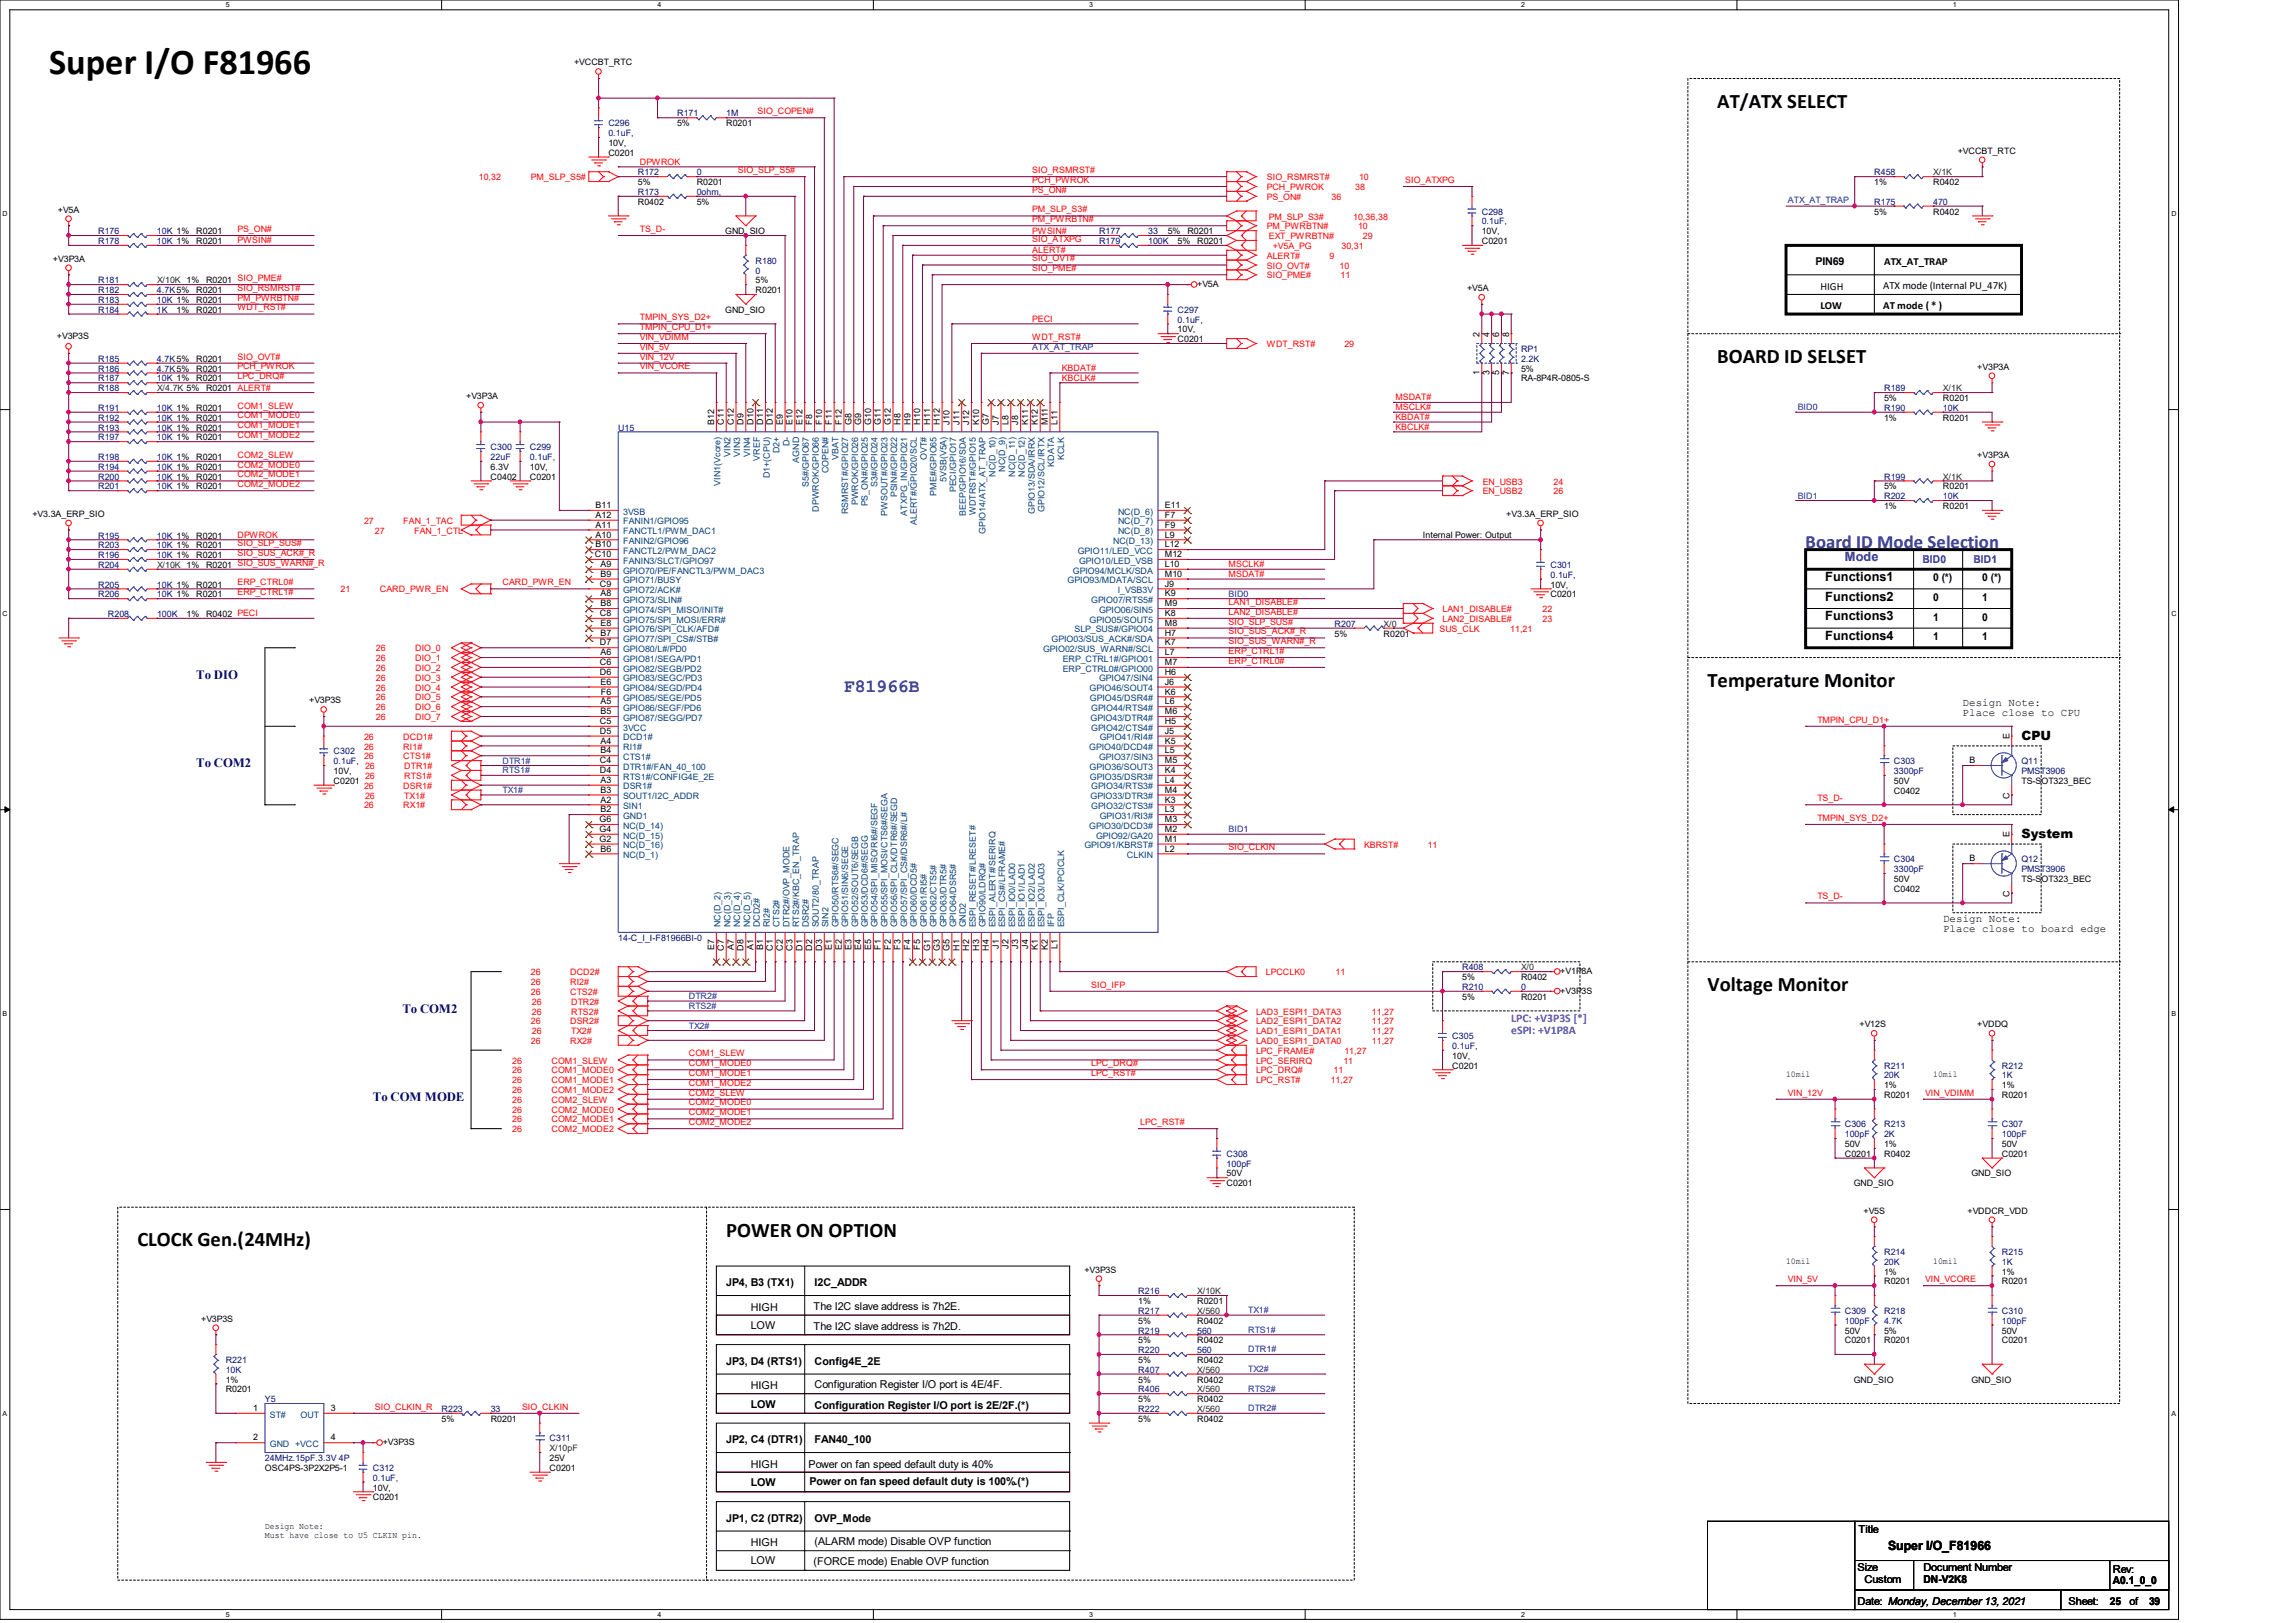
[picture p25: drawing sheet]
<svg xmlns="http://www.w3.org/2000/svg" width="297mm" height="210mm" viewBox="0 0 297 210" stroke-linecap="round" stroke-linejoin="round" font-family="sans-serif">
<defs><g id="words">
<text font-size="4.7" x="6.3" y="9.6">Super I/O F81966</text>
<g font-size="2.7">
<text x="222.2" y="14">AT/ATX SELECT</text>
<text x="222.2" y="47">BOARD ID SELSET</text>
<text x="221" y="88.9">Temperature Monitor</text>
<text x="221" y="128.3">Voltage Monitor</text>
<text x="17.8" y="161.3">CLOCK Gen.(24MHz)</text>
<text x="94" y="160">POWER ON OPTION</text>
</g>
<g font-size="2.4" fill="#00f">
<text x="233.7" y="70.9">Board ID Mode Selection</text>
<text x="109.2" y="89.6">F81966B</text>
</g>
<g font-size="1.7">
<text x="236.2" y="75.2">Functions1</text>
<text x="236.2" y="77.7">Functions2</text>
<text x="236.2" y="80.3">Functions3</text>
<text x="236.2" y="82.8">Functions4</text>
<text x="261.6" y="95.8">CPU</text>
<text x="261.6" y="108.5">System</text>
<text x="244.3" y="200.5">Super I/O_F81966</text>
</g>
<text font-size="1.7" fill="#00f" x="238.8" y="72.6">Mode</text>
<g font-size="1.7" fill="#000080">
<text x="25.4" y="87.8">To DIO</text>
<text x="25.4" y="99.3">To COM2</text>
<text x="52.1" y="131">To COM2</text>
<text x="48.3" y="142.5">To COM MODE</text>
</g>
<g font-size="1.5" fill="#8000ff">
<text x="195.6" y="132.2">LPC: +V3P3S [*]</text>
<text x="195.6" y="133.8">eSPI: +V1P8A</text>
</g>
<g font-size="1.4">
<text x="234.9" y="34.3">PIN69</text>
<text x="243.8" y="34.3">ATX_AT_TRAP</text>
<text x="235.6" y="39.9">LOW</text>
<text x="235.6" y="37.5">HIGH</text>
<text x="243.7" y="40">AT mode ( * )</text>
<text x="243.7" y="37.4">ATX mode (Internal PU_47K)</text>
<text x="250.2" y="77.8">0</text>
<text x="250.2" y="75.2">0 (*)</text>
<text x="256.5" y="75.2">0 (*)</text>
<text x="256.5" y="77.8">1</text>
<text x="250.2" y="82.8">1</text>
<text x="250.2" y="80.3">1</text>
<text x="256.5" y="80.3">0</text>
<text x="256.5" y="82.8">1</text>
<text x="254" y="91.3">Design Note:</text>
<text x="254" y="92.7">Place close to CPU</text>
<text x="251.5" y="119.3">Design Note:</text>
<text x="251.5" y="120.6">Place close to board edge</text>
<text x="94" y="166.4">JP4, B3 (TX1)</text>
<text x="105.4" y="166.4">I2C_ADDR</text>
<text x="97.2" y="172">LOW</text>
<text x="97.2" y="169.6">HIGH</text>
<text x="105.3" y="169.5">The I2C slave address is 7h2E.</text>
<text x="105.3" y="172.1">The I2C slave address is 7h2D.</text>
<text x="94" y="176.6">JP3, D4 (RTS1)</text>
<text x="97.2" y="179.7">HIGH</text>
<text x="105.4" y="179.6">Configuration Register I/O port is 4E/4F.</text>
<text x="105.4" y="176.6">Config4E_2E</text>
<text x="97.2" y="182.2">LOW</text>
<text x="105.4" y="182.3">Configuration Register I/O port is 2E/2F.(*)</text>
<text x="94" y="186.7">JP2, C4 (DTR1)</text>
<text x="97.2" y="189.9">HIGH</text>
<text x="104.6" y="189.9">Power on fan speed default duty is 40%</text>
<text x="105.4" y="186.7">FAN40_100</text>
<text x="94" y="196.9">JP1, C2 (DTR2)</text>
<text x="97.2" y="192.3">LOW</text>
<text x="104.8" y="192.2">Power on fan speed default duty is 100%.(*)</text>
<text x="105.4" y="196.9">OVP_Mode</text>
<text x="97.2" y="200.1">HIGH</text>
<text x="97.2" y="202.4">LOW</text>
<text x="105.3" y="202.5">(FORCE mode) Enable OVP function</text>
<text x="105.4" y="199.9">(ALARM mode) Disable OVP function</text>
<text x="240.4" y="203.2">Size</text>
<text x="240.5" y="198.4">Title</text>
<text x="248.9" y="203.2">Document Number</text>
<text x="273.4" y="203.5">Rev:</text>
<text x="240.4" y="207.7">Date: Monday, December 13, 2021</text>
<text x="241.3" y="204.9">Custom</text>
<text x="248.9" y="204.9">DN-V2K8</text>
<text x="267.7" y="207.7">Sheet:</text>
<text x="273" y="207.7">25</text>
<text x="273.4" y="205">A0.1_0_0</text>
<text x="275.6" y="207.7">of</text>
<text x="278.1" y="207.7">39</text>
</g>
<g font-size="1.4" fill="#00f">
<text x="248.8" y="72.8">BID0</text>
<text x="255.4" y="72.8">BID1</text>
</g>
<g font-size="1.1">
<text x="74.3" y="8.5">+VCCBT_RTC</text>
<text x="87.6" y="16.3">5%</text>
<text x="94" y="16.3">R0201</text>
<text x="78.7" y="18.9">10V,</text>
<text x="78.7" y="20.2">C0201</text>
<text x="82.5" y="24">5%</text>
<text x="90.2" y="24">R0201</text>
<text x="242.6" y="24">1%</text>
<text x="250.2" y="24">R0402</text>
<text x="253.4" y="19.9">+VCCBT_RTC</text>
<text x="7.5" y="27.5">+V5A</text>
<text x="82.5" y="26.5">R0402</text>
<text x="90.2" y="26.5">5%</text>
<text x="242.6" y="27.8">5%</text>
<text x="250.2" y="27.8">R0402</text>
<text x="6.9" y="33.9">+V3P3A</text>
<text x="25.4" y="30.3">R0201</text>
<text x="25.4" y="31.6">R0201</text>
<text x="93.9" y="30.3">GND_SIO</text>
<text x="151.1" y="30.3">5%</text>
<text x="152.4" y="31.6">5%</text>
<text x="153.7" y="30.3">R0201</text>
<text x="154.9" y="31.6">R0201</text>
<text x="191.8" y="30.3">10V,</text>
<text x="191.8" y="31.6">C0201</text>
<text x="22.9" y="40.5">1%</text>
<text x="25.4" y="39.2">R0201</text>
<text x="25.4" y="40.5">R0201</text>
<text x="25.4" y="37.9">R0201</text>
<text x="26.7" y="36.7">R0201</text>
<text x="93.9" y="40.5">GND_SIO</text>
<text x="97.8" y="37.9">R0201</text>
<text x="97.8" y="36.7">5%</text>
<text x="154.9" y="37.2">+V5A</text>
<text x="189.9" y="37.7">+V5A</text>
<text x="7.4" y="43.9">+V3P3S</text>
<text x="25.4" y="46.8">R0201</text>
<text x="152.4" y="43">10V,</text>
<text x="152.4" y="44.3">C0201</text>
<text x="191.5" y="43.6" transform="rotate(-90 191.5 43.6)">2</text>
<text x="192.7" y="43.6" transform="rotate(-90 192.7 43.6)">4</text>
<text x="194" y="43.6" transform="rotate(-90 194 43.6)">6</text>
<text x="195.3" y="43.6" transform="rotate(-90 195.3 43.6)">8</text>
<text x="255.9" y="47.8">+V3P3A</text>
<text x="25.4" y="48.1">R0201</text>
<text x="25.4" y="49.4">R0201</text>
<text x="25.4" y="53.2">R0201</text>
<text x="26.7" y="50.6">R0201 ALERT#</text>
<text x="60.3" y="51.6">+V3P3A</text>
<text x="191.5" y="48.5" transform="rotate(-90 191.5 48.5)">1</text>
<text x="192.7" y="48.5" transform="rotate(-90 192.7 48.5)">3</text>
<text x="194" y="48.5" transform="rotate(-90 194 48.5)">5</text>
<text x="195.3" y="48.5" transform="rotate(-90 195.3 48.5)">7</text>
<text x="196.8" y="49.4">RA-8P4R-0805-S</text>
<text x="196.8" y="48.1">5%</text>
<text x="243.8" y="51.9">5%</text>
<text x="251.5" y="51.9">R0201</text>
<text x="25.4" y="54.4">R0201</text>
<text x="25.4" y="55.7">R0201</text>
<text x="25.4" y="57">R0201</text>
<text x="25.4" y="59.5">R0201</text>
<text x="92.4" y="55" transform="rotate(-90 92.4 55)">B12</text>
<text x="93.7" y="55" transform="rotate(-90 93.7 55)">C11</text>
<text x="95" y="55" transform="rotate(-90 95 55)">C12</text>
<text x="96.2" y="55" transform="rotate(-90 96.2 55)">D9</text>
<text x="97.5" y="55" transform="rotate(-90 97.5 55)">D10</text>
<text x="98.8" y="55" transform="rotate(-90 98.8 55)">D11</text>
<text x="100" y="55" transform="rotate(-90 100 55)">D12</text>
<text x="101.3" y="55" transform="rotate(-90 101.3 55)">E9</text>
<text x="102.6" y="55" transform="rotate(-90 102.6 55)">E10</text>
<text x="103.8" y="55" transform="rotate(-90 103.8 55)">E12</text>
<text x="105.1" y="55" transform="rotate(-90 105.1 55)">F8</text>
<text x="106.4" y="55" transform="rotate(-90 106.4 55)">F10</text>
<text x="107.7" y="55" transform="rotate(-90 107.7 55)">F11</text>
<text x="108.9" y="55" transform="rotate(-90 108.9 55)">F12</text>
<text x="110.2" y="55" transform="rotate(-90 110.2 55)">G8</text>
<text x="111.5" y="55" transform="rotate(-90 111.5 55)">G9</text>
<text x="112.7" y="55" transform="rotate(-90 112.7 55)">G10</text>
<text x="114" y="55" transform="rotate(-90 114 55)">G11</text>
<text x="115.3" y="55" transform="rotate(-90 115.3 55)">G12</text>
<text x="116.5" y="55" transform="rotate(-90 116.5 55)">H8</text>
<text x="117.8" y="55" transform="rotate(-90 117.8 55)">H9</text>
<text x="119.1" y="55" transform="rotate(-90 119.1 55)">H10</text>
<text x="120.4" y="55" transform="rotate(-90 120.4 55)">H11</text>
<text x="121.6" y="55" transform="rotate(-90 121.6 55)">H12</text>
<text x="122.9" y="55" transform="rotate(-90 122.9 55)">J10</text>
<text x="124.2" y="55" transform="rotate(-90 124.2 55)">J11</text>
<text x="125.4" y="55" transform="rotate(-90 125.4 55)">J12</text>
<text x="126.7" y="55" transform="rotate(-90 126.7 55)">K10</text>
<text x="128" y="55" transform="rotate(-90 128 55)">G7</text>
<text x="129.2" y="55" transform="rotate(-90 129.2 55)">J7</text>
<text x="130.5" y="55" transform="rotate(-90 130.5 55)">L8</text>
<text x="131.8" y="55" transform="rotate(-90 131.8 55)">J8</text>
<text x="133.1" y="55" transform="rotate(-90 133.1 55)">K11</text>
<text x="134.3" y="55" transform="rotate(-90 134.3 55)">K12</text>
<text x="135.6" y="55" transform="rotate(-90 135.6 55)">M11</text>
<text x="136.9" y="55" transform="rotate(-90 136.9 55)">L11</text>
<text x="243.8" y="54.4">1%</text>
<text x="251.5" y="54.4">R0201</text>
<text x="255.9" y="59.3">+V3P3A</text>
<text x="25.4" y="63.3">R0201</text>
<text x="25.4" y="60.8">R0201</text>
<text x="25.4" y="62.1">R0201</text>
<text x="63.5" y="60.8">6.3V</text>
<text x="63.5" y="62.1">C0402</text>
<text x="68.6" y="60.8">10V,</text>
<text x="68.6" y="62.1">C0201</text>
<text x="77.1" y="65.7">B11</text>
<text x="150.7" y="65.7">E11</text>
<text x="243.8" y="65.9">1%</text>
<text x="243.8" y="63.3">5%</text>
<text x="251.5" y="63.3">R0201</text>
<text x="251.5" y="65.9">R0201</text>
<text x="4.2" y="66.9">+V3.3A_ERP_SIO</text>
<text x="25.4" y="69.7">R0201</text>
<text x="25.4" y="71">R0201</text>
<text x="77.1" y="67">A12</text>
<text x="77.1" y="68.3">A11</text>
<text x="77.1" y="69.6">A10</text>
<text x="77.1" y="70.8">B10</text>
<text x="150.7" y="70.8">L12</text>
<text x="150.7" y="68.3">F9</text>
<text x="150.7" y="67">F7</text>
<text x="150.7" y="69.6">L9</text>
<text x="184.1" y="69.7">Internal Power: Output</text>
<text x="194.9" y="66.9">+V3.3A_ERP_SIO</text>
<text x="25.4" y="72.2">R0201</text>
<text x="25.4" y="76">R0201</text>
<text x="25.4" y="77.3">R0201</text>
<text x="26.7" y="73.5">R0201</text>
<text x="77" y="72.1">C10</text>
<text x="77.6" y="75.9">C9</text>
<text x="77.7" y="73.4">A9</text>
<text x="77.7" y="74.6">B9</text>
<text x="77.7" y="77.2">A8</text>
<text x="150.7" y="77.2">K9</text>
<text x="150.7" y="75.9">J9</text>
<text x="150.7" y="74.6">M10</text>
<text x="150.7" y="73.4">L10</text>
<text x="150.7" y="72.1">M12</text>
<text x="200.7" y="76">10V,</text>
<text x="200.7" y="77.3">C0201</text>
<text x="24.1" y="79.8">1%</text>
<text x="26.7" y="79.8">R0402 PECI</text>
<text x="77.6" y="79.7">C8</text>
<text x="77.6" y="83.5">D7</text>
<text x="77.7" y="78.4">B8</text>
<text x="77.7" y="81">E8</text>
<text x="77.7" y="82.3">B7</text>
<text x="150.7" y="83.5">K7</text>
<text x="150.7" y="82.3">H7</text>
<text x="150.7" y="81">M8</text>
<text x="150.7" y="79.7">K8</text>
<text x="150.7" y="78.4">M9</text>
<text x="172.7" y="82.4">5%</text>
<text x="179.1" y="82.4">R0201</text>
<text x="77.6" y="86.1">C6</text>
<text x="77.6" y="87.3">D6</text>
<text x="77.7" y="84.8">A6</text>
<text x="77.7" y="88.6">E6</text>
<text x="77.8" y="89.9">F6</text>
<text x="150.7" y="89.9">K6</text>
<text x="150.7" y="88.6">J6</text>
<text x="150.7" y="87.3">H6</text>
<text x="150.7" y="86.1">M7</text>
<text x="150.7" y="84.8">L7</text>
<text x="40" y="91">+V3P3S</text>
<text x="77.6" y="93.7">C5</text>
<text x="77.6" y="95">D5</text>
<text x="77.7" y="91.1">A5</text>
<text x="77.7" y="92.4">B5</text>
<text x="150.7" y="95">J5</text>
<text x="150.7" y="93.7">H5</text>
<text x="150.7" y="92.4">M6</text>
<text x="150.7" y="91.1">L6</text>
<text x="260.1" y="95.6" transform="rotate(-90 260.1 95.6)">E</text>
<text x="43.2" y="100.2">10V,</text>
<text x="43.2" y="101.4">C0201</text>
<text x="77.6" y="98.8">C4</text>
<text x="77.6" y="100">D4</text>
<text x="77.7" y="96.2">A4</text>
<text x="77.7" y="97.5">B4</text>
<text x="77.7" y="101.3">A3</text>
<text x="150.7" y="101.3">L4</text>
<text x="150.7" y="100">K4</text>
<text x="150.7" y="98.8">M5</text>
<text x="150.7" y="97.5">L5</text>
<text x="150.7" y="96.2">K5</text>
<text x="245.1" y="101.4">50V</text>
<text x="254.9" y="98.8">B</text>
<text x="261.6" y="101.4">TS-SOT323_BEC</text>
<text x="77.6" y="106.4">G6</text>
<text x="77.6" y="107.7">G4</text>
<text x="77.7" y="102.6">B3</text>
<text x="77.7" y="103.8">A2</text>
<text x="77.7" y="105.1">B2</text>
<text x="150.7" y="107.7">M2</text>
<text x="150.7" y="106.4">M3</text>
<text x="150.7" y="105.1">L3</text>
<text x="150.7" y="103.8">K3</text>
<text x="150.7" y="102.6">M4</text>
<text x="245.1" y="102.7">C0402</text>
<text x="260.1" y="103.3" transform="rotate(-90 260.1 103.3)">C</text>
<text x="77.6" y="108.9">G2</text>
<text x="77.7" y="110.2">B6</text>
<text x="150.7" y="110.2">L2</text>
<text x="150.7" y="108.9">M1</text>
<text x="254.9" y="111.5">B</text>
<text x="260.1" y="108.3" transform="rotate(-90 260.1 108.3)">E</text>
<text x="245.1" y="114.1">50V</text>
<text x="245.1" y="115.4">C0402</text>
<text x="260.1" y="116" transform="rotate(-90 260.1 116)">C</text>
<text x="261.6" y="114.1">TS-SOT323_BEC</text>
<text x="92.4" y="122.9" transform="rotate(-90 92.4 122.9)">E7</text>
<text x="93.7" y="123" transform="rotate(-90 93.7 123)">C7</text>
<text x="95" y="122.9" transform="rotate(-90 95 122.9)">A7</text>
<text x="96.2" y="123" transform="rotate(-90 96.2 123)">D8</text>
<text x="97.5" y="122.9" transform="rotate(-90 97.5 122.9)">A1</text>
<text x="98.8" y="122.9" transform="rotate(-90 98.8 122.9)">B1</text>
<text x="100" y="123" transform="rotate(-90 100 123)">C1</text>
<text x="101.3" y="123" transform="rotate(-90 101.3 123)">C2</text>
<text x="102.6" y="123" transform="rotate(-90 102.6 123)">C3</text>
<text x="103.8" y="123" transform="rotate(-90 103.8 123)">D1</text>
<text x="105.1" y="123" transform="rotate(-90 105.1 123)">D2</text>
<text x="106.4" y="123" transform="rotate(-90 106.4 123)">D3</text>
<text x="107.7" y="122.9" transform="rotate(-90 107.7 122.9)">E1</text>
<text x="108.9" y="122.9" transform="rotate(-90 108.9 122.9)">E2</text>
<text x="110.2" y="122.9" transform="rotate(-90 110.2 122.9)">E3</text>
<text x="111.5" y="122.9" transform="rotate(-90 111.5 122.9)">E4</text>
<text x="112.7" y="122.9" transform="rotate(-90 112.7 122.9)">E5</text>
<text x="114" y="122.9" transform="rotate(-90 114 122.9)">F1</text>
<text x="115.3" y="122.9" transform="rotate(-90 115.3 122.9)">F2</text>
<text x="116.5" y="122.9" transform="rotate(-90 116.5 122.9)">F3</text>
<text x="117.8" y="122.9" transform="rotate(-90 117.8 122.9)">F4</text>
<text x="119.1" y="122.9" transform="rotate(-90 119.1 122.9)">F5</text>
<text x="120.4" y="123.1" transform="rotate(-90 120.4 123.1)">G1</text>
<text x="121.6" y="123.1" transform="rotate(-90 121.6 123.1)">G3</text>
<text x="122.9" y="123.1" transform="rotate(-90 122.9 123.1)">G5</text>
<text x="124.2" y="123" transform="rotate(-90 124.2 123)">H1</text>
<text x="125.4" y="123" transform="rotate(-90 125.4 123)">H2</text>
<text x="126.7" y="123" transform="rotate(-90 126.7 123)">H3</text>
<text x="128" y="123" transform="rotate(-90 128 123)">H4</text>
<text x="129.2" y="122.8" transform="rotate(-90 129.2 122.8)">J1</text>
<text x="130.5" y="122.8" transform="rotate(-90 130.5 122.8)">J2</text>
<text x="131.8" y="122.8" transform="rotate(-90 131.8 122.8)">J3</text>
<text x="133.1" y="122.8" transform="rotate(-90 133.1 122.8)">J4</text>
<text x="134.3" y="122.9" transform="rotate(-90 134.3 122.9)">K1</text>
<text x="135.6" y="122.9" transform="rotate(-90 135.6 122.9)">K2</text>
<text x="136.9" y="122.8" transform="rotate(-90 136.9 122.8)">L1</text>
<text x="189.2" y="126.8">5%</text>
<text x="189.2" y="129.4">5%</text>
<text x="196.8" y="126.8">R0402</text>
<text x="196.8" y="129.4">R0201</text>
<text x="201.9" y="128.6">+V3P3S</text>
<text x="201.9" y="126.1">+V1P8A</text>
<text x="188" y="137">10V,</text>
<text x="240.7" y="132.9">+V12S</text>
<text x="255.9" y="132.9">+VDDQ</text>
<text x="188" y="138.3">C0201</text>
<text x="231.1" y="139.4">10mil</text>
<text x="243.8" y="140.8">1%</text>
<text x="243.8" y="142.1">R0201</text>
<text x="250.2" y="139.4">10mil</text>
<text x="259.1" y="142.1">R0201</text>
<text x="259.1" y="140.8">1%</text>
<text x="238.8" y="148.4">50V</text>
<text x="238.8" y="149.7">C0201</text>
<text x="243.8" y="148.4">1%</text>
<text x="243.8" y="149.7">R0402</text>
<text x="259.1" y="148.4">50V</text>
<text x="259.1" y="149.7">C0201</text>
<text x="158.7" y="153.5">C0201</text>
<text x="158.7" y="152.2">50V</text>
<text x="239.9" y="153.5">GND_SIO</text>
<text x="255.1" y="152.2">GND_SIO</text>
<text x="241.2" y="157.1">+V5S</text>
<text x="254.6" y="157.1">+VDDCR_VDD</text>
<text x="140.3" y="164.7">+V3P3S</text>
<text x="231.1" y="163.5">10mil</text>
<text x="243.8" y="164.9">1%</text>
<text x="243.8" y="166.2">R0201</text>
<text x="250.2" y="163.5">10mil</text>
<text x="259.1" y="166.2">R0201</text>
<text x="259.1" y="164.9">1%</text>
<text x="26" y="171">+V3P3S</text>
<text x="147.3" y="168.7">1%</text>
<text x="147.3" y="173.8">5%</text>
<text x="147.3" y="171.3">5%</text>
<text x="154.9" y="168.7">R0201</text>
<text x="154.9" y="173.8">R0402</text>
<text x="154.9" y="171.3">R0402</text>
<text x="238.8" y="172.6">50V</text>
<text x="238.8" y="173.8">C0201</text>
<text x="243.8" y="172.6">5%</text>
<text x="243.8" y="173.8">R0201</text>
<text x="259.1" y="172.6">50V</text>
<text x="259.1" y="173.8">C0201</text>
<text x="29.2" y="178.9">1%</text>
<text x="147.3" y="178.9">5%</text>
<text x="147.3" y="176.4">5%</text>
<text x="154.9" y="178.9">R0402</text>
<text x="154.9" y="176.4">R0402</text>
<text x="239.9" y="178.9">GND_SIO</text>
<text x="255.1" y="178.9">GND_SIO</text>
<text x="29.2" y="180.2">R0201</text>
<text x="32.8" y="182.6">1</text>
<text x="42.8" y="182.6">3</text>
<text x="57.1" y="184">5%</text>
<text x="63.5" y="184">R0201</text>
<text x="147.3" y="181.4">5%</text>
<text x="147.3" y="184">5%</text>
<text x="154.9" y="181.4">R0402</text>
<text x="154.9" y="184">R0402</text>
<text x="32.8" y="186.4">2</text>
<text x="34.3" y="190.3">OSC4PS-3P2X2P5-1</text>
<text x="42.8" y="186.4">4</text>
<text x="49.5" y="187">+V3P3S</text>
<text x="71.1" y="190.3">C0201</text>
<text x="71.1" y="189.1">25V</text>
<text x="34.3" y="197.8">Design Note:</text>
<text x="48.3" y="192.9">10V,</text>
<text x="48.3" y="194.1">C0201</text>
<text x="34.3" y="199">Must have close to U5 CLKIN pin.</text>
</g>
<g font-size="1.1" fill="#000080">
<text x="78.7" y="16.3">C296</text>
<text x="78.7" y="17.6">0.1uF,</text>
<text x="87.6" y="15.1">R171</text>
<text x="94" y="15.1">1M</text>
<text x="82.5" y="22.7">R172</text>
<text x="90.2" y="22.7">0</text>
<text x="242.6" y="22.7">R458</text>
<text x="82.5" y="25.2">R173</text>
<text x="90.2" y="25.2">0ohm,</text>
<text x="191.8" y="27.8">C298</text>
<text x="191.8" y="29">0.1uF,</text>
<text x="242.6" y="26.5">R175</text>
<text x="250.2" y="26.5">470</text>
<text x="12.7" y="30.3">R176</text>
<text x="12.7" y="31.6">R178</text>
<text x="20.3" y="30.3">10K 1%</text>
<text x="20.3" y="31.6">10K 1%</text>
<text x="97.8" y="34.1">R180</text>
<text x="97.8" y="35.4">0</text>
<text x="142.2" y="31.6">R179</text>
<text x="142.2" y="30.3">R177</text>
<text x="148.6" y="31.6">100K</text>
<text x="148.6" y="30.3">33</text>
<text x="12.7" y="36.7">R181</text>
<text x="12.7" y="39.2">R183</text>
<text x="12.7" y="40.5">R184</text>
<text x="12.7" y="37.9">R182</text>
<text x="20.3" y="39.2">10K 1%</text>
<text x="20.3" y="40.5">1K</text>
<text x="20.3" y="37.9">4.7K5%</text>
<text x="152.4" y="40.5">C297</text>
<text x="152.4" y="41.7">0.1uF,</text>
<text x="12.7" y="46.8">R185</text>
<text x="20.3" y="46.8">4.7K5%</text>
<text x="196.8" y="45.6">RP1</text>
<text x="196.8" y="46.8">2.2K</text>
<text x="12.7" y="48.1">R186</text>
<text x="12.7" y="49.4">R187</text>
<text x="12.7" y="53.2">R191</text>
<text x="12.7" y="50.6">R188</text>
<text x="20.3" y="48.1">4.7K5%</text>
<text x="20.3" y="49.4">10K 1%</text>
<text x="20.3" y="53.2">10K 1%</text>
<text x="243.8" y="53.2">R190</text>
<text x="243.8" y="50.6">R189</text>
<text x="251.5" y="53.2">10K</text>
<text x="12.7" y="54.4">R192</text>
<text x="12.7" y="55.7">R193</text>
<text x="12.7" y="57">R197</text>
<text x="12.7" y="59.5">R198</text>
<text x="20.3" y="54.4">10K 1%</text>
<text x="20.3" y="55.7">10K 1%</text>
<text x="20.3" y="57">10K 1%</text>
<text x="20.3" y="59.5">10K 1%</text>
<text x="63.5" y="58.3">C300</text>
<text x="63.5" y="59.5">22uF</text>
<text x="68.6" y="58.3">C299</text>
<text x="68.6" y="59.5">0.1uF,</text>
<text x="80" y="55.7">U15</text>
<text x="12.7" y="63.3">R201</text>
<text x="12.7" y="60.8">R194</text>
<text x="12.7" y="62.1">R200</text>
<text x="20.3" y="63.3">10K 1%</text>
<text x="20.3" y="60.8">10K 1%</text>
<text x="20.3" y="62.1">10K 1%</text>
<text x="243.8" y="64.6">R202</text>
<text x="243.8" y="62.1">R199</text>
<text x="251.5" y="64.6">10K</text>
<text x="12.7" y="69.7">R195</text>
<text x="12.7" y="71">R203</text>
<text x="20.3" y="69.7">10K 1%</text>
<text x="20.3" y="71">10K 1%</text>
<text x="12.7" y="72.2">R196</text>
<text x="12.7" y="73.5">R204</text>
<text x="12.7" y="76">R205</text>
<text x="12.7" y="77.3">R206</text>
<text x="20.3" y="72.2">10K 1%</text>
<text x="20.3" y="76">10K 1%</text>
<text x="20.3" y="77.3">10K 1%</text>
<text x="200.7" y="73.5">C301</text>
<text x="200.7" y="74.8">0.1uF,</text>
<text x="14" y="79.8">R208</text>
<text x="20.3" y="79.8">100K</text>
<text x="172.7" y="81.1">R207</text>
<text x="43.2" y="97.6">C302</text>
<text x="43.2" y="98.9">0.1uF,</text>
<text x="245.1" y="98.9">C303</text>
<text x="245.1" y="100.2">3300pF</text>
<text x="261.6" y="98.9">Q11</text>
<text x="261.6" y="100.2">PMST3906</text>
<text x="245.1" y="111.6">C304</text>
<text x="245.1" y="112.9">3300pF</text>
<text x="261.6" y="111.6">Q12</text>
<text x="261.6" y="112.9">PMST3906</text>
<text x="80" y="121.8">14-C_I_I-F81966BI-0</text>
<text x="189.2" y="125.6">R408</text>
<text x="189.2" y="128.1">R210</text>
<text x="196.8" y="128.1">0</text>
<text x="188" y="134.5">C305</text>
<text x="188" y="135.7">0.1uF,</text>
<text x="243.8" y="138.3">R211</text>
<text x="243.8" y="139.5">20K</text>
<text x="259.1" y="138.3">R212</text>
<text x="259.1" y="139.5">1K</text>
<text x="158.7" y="149.7">C308</text>
<text x="238.8" y="145.9">C306</text>
<text x="238.8" y="147.2">100pF</text>
<text x="243.8" y="145.9">R213</text>
<text x="243.8" y="147.2">2K</text>
<text x="259.1" y="145.9">C307</text>
<text x="259.1" y="147.2">100pF</text>
<text x="158.7" y="151">100pF</text>
<text x="147.3" y="167.5">R216</text>
<text x="243.8" y="162.4">R214</text>
<text x="243.8" y="163.7">20K</text>
<text x="259.1" y="162.4">R215</text>
<text x="259.1" y="163.7">1K</text>
<text x="147.3" y="172.6">R219</text>
<text x="147.3" y="170">R217</text>
<text x="154.9" y="172.6">560</text>
<text x="238.8" y="170">C309</text>
<text x="238.8" y="171.3">100pF</text>
<text x="243.8" y="170">R218</text>
<text x="243.8" y="171.3">4.7K</text>
<text x="259.1" y="170">C310</text>
<text x="259.1" y="171.3">100pF</text>
<text x="29.2" y="176.4">R221</text>
<text x="29.2" y="177.6">10K</text>
<text x="147.3" y="177.6">R407</text>
<text x="147.3" y="175.1">R220</text>
<text x="154.9" y="175.1">560</text>
<text x="34.3" y="181.4">Y5</text>
<text x="57.1" y="182.7">R223</text>
<text x="63.5" y="182.7">33</text>
<text x="147.3" y="180.2">R406</text>
<text x="147.3" y="182.7">R222</text>
<text x="34.3" y="189.1">24MHz.15pF.3.3V 4P</text>
<text x="48.3" y="190.3">C312</text>
<text x="48.3" y="191.6">0.1uF,</text>
<text x="71.1" y="186.5">C311</text>
</g>
<g font-size="1.1" fill="#f00">
<text x="98" y="14.8">SIO_COPEN#</text>
<text x="62" y="23.3">10,32</text>
<text x="68.7" y="23.3">PM_SLP_S5#</text>
<text x="82.8" y="21.3">DPWROK</text>
<text x="95.5" y="22.4">SIO_SLP_S5#</text>
<text x="133.6" y="23.7">PCH_PWROK</text>
<text x="133.6" y="22.4">SIO_RSMRST#</text>
<text x="164" y="23.3">SIO_RSMRST#</text>
<text x="175.9" y="23.3">10</text>
<text x="181.9" y="23.7">SIO_ATXPG</text>
<text x="133.6" y="28.7">PM_PWRBTN#</text>
<text x="133.6" y="27.5">PM_SLP_S3#</text>
<text x="133.6" y="24.9">PS_ON#</text>
<text x="164" y="25.9">PS_ON#</text>
<text x="164" y="24.6">PCH_PWROK</text>
<text x="164" y="29.7">PM_PWRBTN#</text>
<text x="164.2" y="28.4">PM_SLP_S3#</text>
<text x="172.3" y="25.9">36</text>
<text x="175.1" y="28.4">10,36,38</text>
<text x="175.4" y="24.6">38</text>
<text x="175.8" y="29.7">10</text>
<text x="30.7" y="30">PS_ON#</text>
<text x="30.7" y="31.5">PWSIN#</text>
<text x="82.8" y="30">TS_D-</text>
<text x="133.6" y="32.8">ALERT#</text>
<text x="133.6" y="31.3">SIO_ATXPG</text>
<text x="133.6" y="35.1">SIO_PME#</text>
<text x="133.6" y="30.2">PWSIN#</text>
<text x="133.6" y="33.8">SIO_OVT#</text>
<text x="164" y="33.5">ALERT#</text>
<text x="164" y="34.8">SIO_OVT#</text>
<text x="164.2" y="30.9">EXT_PWRBTN#</text>
<text x="164.7" y="32.2">+V5A_PG</text>
<text x="172.1" y="33.5">9</text>
<text x="173.4" y="34.8">10</text>
<text x="173.6" y="32.2">30,31</text>
<text x="176.4" y="30.9">29</text>
<text x="30.7" y="36.4">SIO_PME#</text>
<text x="30.7" y="37.6">SIO_RSMRST#</text>
<text x="30.7" y="38.9">PM_PWRBTN#</text>
<text x="30.7" y="40.2">WDT_RST#</text>
<text x="82.8" y="41.4">TMPIN_SYS_D2+</text>
<text x="133.6" y="41.7">PECI</text>
<text x="164" y="36">SIO_PME#</text>
<text x="173.5" y="36">11</text>
<text x="30.7" y="46.5">SIO_OVT#</text>
<text x="30.7" y="47.8">PCH_PWROK</text>
<text x="82.8" y="47.8">VIN_VCORE</text>
<text x="82.8" y="45.3">VIN_5V</text>
<text x="82.8" y="44">VIN_VDIMM</text>
<text x="82.8" y="46.5">VIN_12V</text>
<text x="82.8" y="42.7">TMPIN_CPU_D1+</text>
<text x="133.6" y="44">WDT_RST#</text>
<text x="164" y="44.9">WDT_RST#</text>
<text x="174" y="44.9">29</text>
<text x="30.7" y="49.1">LPC_DRQ#</text>
<text x="30.7" y="52.9">COM1_SLEW</text>
<text x="137.4" y="49.3">KBCLK#</text>
<text x="137.4" y="48">KBDAT#</text>
<text x="180.6" y="51.8">MSDAT#</text>
<text x="180.6" y="53.1">MSCLK#</text>
<text x="30.7" y="54.1">COM1_MODE0</text>
<text x="30.7" y="55.4">COM1_MODE1</text>
<text x="30.7" y="59.2">COM2_SLEW</text>
<text x="30.7" y="56.7">COM1_MODE2</text>
<text x="180.6" y="55.6">KBCLK#</text>
<text x="180.6" y="54.4">KBDAT#</text>
<text x="30.7" y="60.5">COM2_MODE0</text>
<text x="30.7" y="61.8">COM2_MODE1</text>
<text x="30.7" y="63">COM2_MODE2</text>
<text x="191.9" y="62.7">EN_USB3</text>
<text x="191.9" y="64">EN_USB2</text>
<text x="201" y="62.7">24</text>
<text x="201" y="64">26</text>
<text x="30.7" y="69.6">DPWROK</text>
<text x="30.7" y="70.7">SIO_SLP_SUS#</text>
<text x="30.7" y="71.9">SIO_SUS_ACK#_R</text>
<text x="47.1" y="67.8">27</text>
<text x="48.5" y="69">27</text>
<text x="52.2" y="67.8">FAN_1_TAC</text>
<text x="53.6" y="69">FAN_1_CTL</text>
<text x="30.7" y="73.2">SIO_SUS_WARN#_R</text>
<text x="30.7" y="75.7">ERP_CTRL0#</text>
<text x="30.7" y="77">ERP_CTRL1#</text>
<text x="44.1" y="76.7">21</text>
<text x="49.1" y="76.7">CARD_PWR_EN</text>
<text x="65" y="75.7">CARD_PWR_EN</text>
<text x="159" y="73.4">MSCLK#</text>
<text x="159" y="74.7">MSDAT#</text>
<text x="159" y="78.3">LAN1_DISABLE#</text>
<text x="159" y="79.5">LAN2_DISABLE#</text>
<text x="159" y="83.4">SIO_SUS_WARN#_R</text>
<text x="159" y="82.1">SIO_SUS_ACK#_R</text>
<text x="159" y="80.8">SIO_SLP_SUS#</text>
<text x="186.3" y="81.7">SUS_CLK</text>
<text x="186.7" y="80.5">LAN2_DISABLE#</text>
<text x="186.7" y="79.2">LAN1_DISABLE#</text>
<text x="195.5" y="81.7">11,21</text>
<text x="199.6" y="80.5">23</text>
<text x="199.6" y="79.2">22</text>
<text x="48.6" y="84.3">26</text>
<text x="48.6" y="85.6">26</text>
<text x="48.6" y="86.8">26</text>
<text x="48.6" y="88.1">26</text>
<text x="48.6" y="89.4">26</text>
<text x="53.7" y="84.3">DIO_0</text>
<text x="53.7" y="85.6">DIO_1</text>
<text x="53.7" y="86.8">DIO_2</text>
<text x="53.7" y="88.1">DIO_3</text>
<text x="53.7" y="89.4">DIO_4</text>
<text x="159" y="85.9">ERP_CTRL0#</text>
<text x="159" y="84.6">ERP_CTRL1#</text>
<text x="47.1" y="95.7">26</text>
<text x="48.6" y="90.6">26</text>
<text x="48.6" y="91.9">26</text>
<text x="48.6" y="93.2">26</text>
<text x="52.2" y="95.7">DCD1#</text>
<text x="53.7" y="90.6">DIO_5</text>
<text x="53.7" y="91.9">DIO_6</text>
<text x="53.7" y="93.2">DIO_7</text>
<text x="235.2" y="93.5">TMPIN_CPU_D1+</text>
<text x="47.1" y="97">26</text>
<text x="47.1" y="98.3">26</text>
<text x="47.2" y="99.5">26</text>
<text x="47.2" y="100.8">26</text>
<text x="52.2" y="97">RI1#</text>
<text x="52.2" y="98.3">CTS1#</text>
<text x="52.3" y="99.5">DTR1#</text>
<text x="52.3" y="100.8">RTS1#</text>
<text x="47.1" y="102.1">26</text>
<text x="47.1" y="104.6">26</text>
<text x="47.2" y="103.3">26</text>
<text x="52.2" y="102.1">DSR1#</text>
<text x="52.2" y="104.6">RX1#</text>
<text x="52.3" y="103.3">TX1#</text>
<text x="235.2" y="103.7">TS_D-</text>
<text x="235.2" y="106.2">TMPIN_SYS_D2+</text>
<text x="159" y="110">SIO_CLKIN</text>
<text x="176.5" y="109.7">KBRST#</text>
<text x="184.8" y="109.7">11</text>
<text x="235.2" y="116.4">TS_D-</text>
<text x="68.7" y="126.2">26</text>
<text x="68.7" y="127.5">26</text>
<text x="68.7" y="128.7">26</text>
<text x="68.8" y="130">26</text>
<text x="68.8" y="131.3">26</text>
<text x="73.8" y="126.2">DCD2#</text>
<text x="73.8" y="127.5">RI2#</text>
<text x="73.8" y="128.7">CTS2#</text>
<text x="73.9" y="130">DTR2#</text>
<text x="73.9" y="131.3">RTS2#</text>
<text x="141.2" y="127.8">SIO_IFP</text>
<text x="162.6" y="131.3">LAD3_ESPI1_DATA3</text>
<text x="163.8" y="126.2">LPCCLK0</text>
<text x="172.8" y="126.2">11</text>
<text x="177.5" y="131.3">11,27</text>
<text x="66.3" y="137.6">26</text>
<text x="68.7" y="132.5">26</text>
<text x="68.7" y="135.1">26</text>
<text x="68.8" y="133.8">26</text>
<text x="71.4" y="137.6">COM1_SLEW</text>
<text x="73.8" y="132.5">DSR2#</text>
<text x="73.8" y="135.1">RX2#</text>
<text x="73.9" y="133.8">TX2#</text>
<text x="89.2" y="138">COM1_MODE0</text>
<text x="89.2" y="136.7">COM1_SLEW</text>
<text x="141.2" y="138">LPC_DRQ#</text>
<text x="162.6" y="135.1">LAD0_ESPI1_DATA0</text>
<text x="162.6" y="133.8">LAD1_ESPI1_DATA1</text>
<text x="162.6" y="132.5">LAD2_ESPI1_DATA2</text>
<text x="162.6" y="136.4">LPC_FRAME#</text>
<text x="162.6" y="137.6">LPC_SERIRQ</text>
<text x="173.9" y="137.6">11</text>
<text x="174" y="136.4">11,27</text>
<text x="177.5" y="135.1">11,27</text>
<text x="177.5" y="133.8">11,27</text>
<text x="177.5" y="132.5">11,27</text>
<text x="66.3" y="138.9">26</text>
<text x="66.3" y="140.2">26</text>
<text x="66.3" y="141.4">26</text>
<text x="66.3" y="142.7">26</text>
<text x="66.3" y="144">26</text>
<text x="71.4" y="138.9">COM1_MODE0</text>
<text x="71.4" y="140.2">COM1_MODE1</text>
<text x="71.4" y="141.4">COM1_MODE2</text>
<text x="71.4" y="142.7">COM2_SLEW</text>
<text x="71.4" y="144">COM2_MODE0</text>
<text x="89.2" y="139.2">COM1_MODE1</text>
<text x="89.2" y="140.5">COM1_MODE2</text>
<text x="89.2" y="143">COM2_MODE0</text>
<text x="89.2" y="141.8">COM2_SLEW</text>
<text x="141.2" y="139.2">LPC_RST#</text>
<text x="162.6" y="140.2">LPC_RST#</text>
<text x="162.6" y="138.9">LPC_DRQ#</text>
<text x="172.2" y="140.2">11,27</text>
<text x="172.6" y="138.9">11</text>
<text x="231.4" y="141.8">VIN_12V</text>
<text x="249.2" y="141.8">VIN_VDIMM</text>
<text x="66.3" y="145.3">26</text>
<text x="66.3" y="146.5">26</text>
<text x="71.4" y="145.3">COM2_MODE1</text>
<text x="71.4" y="146.5">COM2_MODE2</text>
<text x="89.2" y="145.6">COM2_MODE2</text>
<text x="89.2" y="144.3">COM2_MODE1</text>
<text x="147.6" y="145.6">LPC_RST#</text>
<text x="231.4" y="165.9">VIN_5V</text>
<text x="249.2" y="165.9">VIN_VCORE</text>
<text x="48.5" y="182.4">SIO_CLKIN_R</text>
<text x="67.6" y="182.4">SIO_CLKIN</text>
</g>
<g font-size="1.1" fill="#008000">
<text x="250.2" y="22.7">X/1K</text>
<text x="20.3" y="36.7">X/10K 1%</text>
<text x="20.3" y="50.6">X/4.7K 5%</text>
<text x="251.5" y="50.6">X/1K</text>
<text x="251.5" y="62.1">X/1K</text>
<text x="20.3" y="73.5">X/10K 1%</text>
<text x="179.1" y="81.1">X/0</text>
<text x="196.8" y="125.6">X/0</text>
<text x="154.9" y="167.5">X/10K</text>
<text x="154.9" y="170">X/560</text>
<text x="154.9" y="177.6">X/560</text>
<text x="154.9" y="180.2">X/560</text>
<text x="154.9" y="182.7">X/560</text>
<text x="71.1" y="187.8">X/10pF</text>
</g>
<g font-size="1.1" fill="#00f">
<text x="231.4" y="26.2">ATX_AT_TRAP</text>
<text x="133.6" y="45.3">ATX_AT_TRAP</text>
<text x="232.7" y="53.1">BID0</text>
<text x="232.7" y="64.5">BID1</text>
<text x="159" y="77.2">BID0</text>
<text x="65" y="98.8">DTR1#</text>
<text x="65" y="100.1">RTS1#</text>
<text x="65" y="102.6">TX1#</text>
<text x="159" y="107.7">BID1</text>
<text x="89.2" y="130.6">RTS2#</text>
<text x="89.2" y="129.3">DTR2#</text>
<text x="89.2" y="133.1">TX2#</text>
<text x="161.5" y="172.5">RTS1#</text>
<text x="161.5" y="169.9">TX1#</text>
<text x="161.5" y="175">DTR1#</text>
<text x="161.5" y="177.6">TX2#</text>
<text x="161.5" y="182.6">DTR2#</text>
<text x="161.5" y="180.1">RTS2#</text>
</g>
<g font-size="1.1" fill="#004080">
<text x="94.5" y="59.1" transform="rotate(-90 94.5 59.1)">VIN2</text>
<text x="95.8" y="59.1" transform="rotate(-90 95.8 59.1)">VIN3</text>
<text x="97.1" y="59.1" transform="rotate(-90 97.1 59.1)">VIN4</text>
<text x="98.3" y="59.6" transform="rotate(-90 98.3 59.6)">VREF</text>
<text x="100.9" y="58.7" transform="rotate(-90 100.9 58.7)">D2+</text>
<text x="102.2" y="57.7" transform="rotate(-90 102.2 57.7)">D-</text>
<text x="103.4" y="59.9" transform="rotate(-90 103.4 59.9)">AGND</text>
<text x="108.5" y="59.5" transform="rotate(-90 108.5 59.5)">VBAT</text>
<text x="119.9" y="59.5" transform="rotate(-90 119.9 59.5)">OVT#</text>
<text x="137.7" y="59.5" transform="rotate(-90 137.7 59.5)">KCLK</text>
<text x="93.3" y="62.9" transform="rotate(-90 93.3 62.9)">VIN1(Vcore)</text>
<text x="99.6" y="61.9" transform="rotate(-90 99.6 61.9)">D1+(CPU)</text>
<text x="104.7" y="63" transform="rotate(-90 104.7 63)">S5#/GPIO67</text>
<text x="107.2" y="61.3" transform="rotate(-90 107.2 61.3)">COPEN#</text>
<text x="111" y="65.4" transform="rotate(-90 111 65.4)">PWROK/GPIO26</text>
<text x="112.3" y="65.5" transform="rotate(-90 112.3 65.5)">PS_ON#/GPIO25</text>
<text x="113.6" y="63" transform="rotate(-90 113.6 63)">S3#/GPIO24</text>
<text x="116.1" y="64.3" transform="rotate(-90 116.1 64.3)">PSIN#/GPIO22</text>
<text x="121.2" y="64.1" transform="rotate(-90 121.2 64.1)">PME#/GPIO65</text>
<text x="122.5" y="62.4" transform="rotate(-90 122.5 62.4)">5VSB(V5A)</text>
<text x="123.7" y="63.7" transform="rotate(-90 123.7 63.7)">PECI/GPIO17</text>
<text x="128.8" y="61.7" transform="rotate(-90 128.8 61.7)">NC(D_10)</text>
<text x="130.1" y="61.1" transform="rotate(-90 130.1 61.1)">NC(D_9)</text>
<text x="131.4" y="61.7" transform="rotate(-90 131.4 61.7)">NC(D_11)</text>
<text x="132.6" y="61.7" transform="rotate(-90 132.6 61.7)">NC(D_12)</text>
<text x="136.4" y="60.4" transform="rotate(-90 136.4 60.4)">KDATA</text>
<text x="80.6" y="66.6">3VSB</text>
<text x="80.6" y="67.9">FANIN1/GPIO95</text>
<text x="80.6" y="69.1">FANCTL1/PWM_DAC1</text>
<text x="80.6" y="70.4">FANIN2/GPIO96</text>
<text x="80.6" y="71.7">FANCTL2/PWM_DAC2</text>
<text x="106" y="66.2" transform="rotate(-90 106 66.2)">DPWROK/GPIO66</text>
<text x="109.8" y="66.5" transform="rotate(-90 109.8 66.5)">RSMRST#/GPIO27</text>
<text x="114.9" y="66.7" transform="rotate(-90 114.9 66.7)">PWSOUT#/GPIO23</text>
<text x="117.4" y="66.7" transform="rotate(-90 117.4 66.7)">ATXPG_IN/GPIO21</text>
<text x="118.7" y="67.9" transform="rotate(-90 118.7 67.9)">ALERT#/GPIO20/SCL</text>
<text x="125" y="66.8" transform="rotate(-90 125 66.8)">BEEP/GPIO16/SDA</text>
<text x="126.3" y="66.6" transform="rotate(-90 126.3 66.6)">WDTRST#/GPIO15</text>
<text x="127.6" y="69.1" transform="rotate(-90 127.6 69.1)">GPIO14/ATX_AT_TRAP</text>
<text x="133.9" y="66.5" transform="rotate(-90 133.9 66.5)">GPIO13/SDA/IRRX</text>
<text x="135.2" y="66.3" transform="rotate(-90 135.2 66.3)">GPIO12/SCL/IRTX</text>
<text x="139.5" y="71.7">GPIO11/LED_VCC</text>
<text x="144.1" y="70.4">NC(D_13)</text>
<text x="144.7" y="69.1">NC(D_8)</text>
<text x="144.7" y="67.9">NC(D_7)</text>
<text x="144.7" y="66.6">NC(D_6)</text>
<text x="80.6" y="72.9">FANIN3/SLCT/GPIO97</text>
<text x="80.6" y="74.2">GPIO70/PE/FANCTL3/PWM_DAC3</text>
<text x="80.6" y="75.5">GPIO71/BUSY</text>
<text x="80.6" y="76.8">GPIO72/ACK#</text>
<text x="138.2" y="75.5">GPIO93/MDATA/SCL</text>
<text x="138.8" y="74.2">GPIO94/MCLK/SDA</text>
<text x="139.7" y="72.9">GPIO10/LED_VSB</text>
<text x="144.6" y="76.8">I_VSB3V</text>
<text x="80.6" y="78">GPIO73/SLIN#</text>
<text x="80.6" y="79.3">GPIO74/SPI_MISO/INIT#</text>
<text x="80.6" y="80.6">GPIO75/SPI_MOSI/ERR#</text>
<text x="80.6" y="81.8">GPIO76/SPI_CLK/AFD#</text>
<text x="80.6" y="83.1">GPIO77/SPI_CS#/STB#</text>
<text x="136.1" y="83.1">GPIO03/SUS_ACK#/SDA</text>
<text x="139.1" y="81.8">SLP_SUS#/GPIO04</text>
<text x="141" y="80.6">GPIO05/SOUT5</text>
<text x="141.2" y="78">GPIO07/RTS5#</text>
<text x="142.2" y="79.3">GPIO06/SIN5</text>
<text x="80.6" y="84.4">GPIO80/L#/PD0</text>
<text x="80.6" y="85.6">GPIO81/SEGA/PD1</text>
<text x="80.6" y="86.9">GPIO82/SEGB/PD2</text>
<text x="80.6" y="88.2">GPIO83/SEGC/PD3</text>
<text x="80.6" y="89.5">GPIO84/SEGD/PD4</text>
<text x="135" y="84.4">GPIO02/SUS_WARN#/SCL</text>
<text x="137.5" y="86.9">ERP_CTRL0#/GPIO00</text>
<text x="137.5" y="85.6">ERP_CTRL1#/GPIO01</text>
<text x="141" y="89.5">GPIO46/SOUT4</text>
<text x="142.2" y="88.2">GPIO47/SIN4</text>
<text x="80.6" y="90.7">GPIO85/SEGE/PD5</text>
<text x="80.6" y="92">GPIO86/SEGF/PD6</text>
<text x="80.6" y="93.3">GPIO87/SEGG/PD7</text>
<text x="80.6" y="94.5">3VCC</text>
<text x="80.6" y="95.8">DCD1#</text>
<text x="141.1" y="90.7">GPIO45/DSR4#</text>
<text x="141.1" y="93.3">GPIO43/DTR4#</text>
<text x="141.2" y="94.5">GPIO42/CTS4#</text>
<text x="141.2" y="92">GPIO44/RTS4#</text>
<text x="142.3" y="95.8">GPIO41/RI4#</text>
<text x="80.6" y="97.1">RI1#</text>
<text x="80.6" y="98.3">CTS1#</text>
<text x="80.6" y="99.6">DTR1#/FAN_40_100</text>
<text x="80.6" y="100.9">RTS1#/CONFIG4E_2E</text>
<text x="141" y="97.1">GPIO40/DCD4#</text>
<text x="141" y="99.6">GPIO36/SOUT3</text>
<text x="141.1" y="100.9">GPIO35/DSR3#</text>
<text x="142.2" y="98.3">GPIO37/SIN3</text>
<text x="80.6" y="102.2">DSR1#</text>
<text x="80.6" y="103.4">SOUT1/I2C_ADDR</text>
<text x="80.6" y="104.7">SIN1</text>
<text x="80.6" y="106">GND1</text>
<text x="80.6" y="107.2">NC(D_14)</text>
<text x="141" y="107.2">GPIO30/DCD3#</text>
<text x="141.1" y="103.4">GPIO33/DTR3#</text>
<text x="141.2" y="104.7">GPIO32/CTS3#</text>
<text x="141.2" y="102.2">GPIO34/RTS3#</text>
<text x="142.3" y="106">GPIO31/RI3#</text>
<text x="80.6" y="108.5">NC(D_15)</text>
<text x="80.6" y="109.8">NC(D_16)</text>
<text x="80.6" y="111">NC(D_1)</text>
<text x="140.3" y="109.8">GPIO91/KBRST#</text>
<text x="141.9" y="108.5">GPIO92/GA20</text>
<text x="145.8" y="111">CLKIN</text>
<text x="93.3" y="120" transform="rotate(-90 93.3 120)">NC(D_2)</text>
<text x="94.5" y="120" transform="rotate(-90 94.5 120)">NC(D_3)</text>
<text x="95.8" y="120" transform="rotate(-90 95.8 120)">NC(D_4)</text>
<text x="97.1" y="120" transform="rotate(-90 97.1 120)">NC(D_5)</text>
<text x="98.3" y="120" transform="rotate(-90 98.3 120)">DCD2#</text>
<text x="99.6" y="120" transform="rotate(-90 99.6 120)">RI2#</text>
<text x="100.9" y="120" transform="rotate(-90 100.9 120)">CTS2#</text>
<text x="102.2" y="120" transform="rotate(-90 102.2 120)">DTR2#/OVP_MODE</text>
<text x="103.4" y="120" transform="rotate(-90 103.4 120)">RTS2#/KBC_EN_TRAP</text>
<text x="104.7" y="120" transform="rotate(-90 104.7 120)">DSR2#</text>
<text x="106" y="120" transform="rotate(-90 106 120)">SOUT2/80_TRAP</text>
<text x="107.2" y="120" transform="rotate(-90 107.2 120)">SIN2</text>
<text x="108.5" y="120" transform="rotate(-90 108.5 120)">GPIO50/RTS6#/SEGC</text>
<text x="109.8" y="120" transform="rotate(-90 109.8 120)">GPIO51/SIN6/SEGE</text>
<text x="111" y="120" transform="rotate(-90 111 120)">GPIO52/SOUT6/SEGB</text>
<text x="112.3" y="120" transform="rotate(-90 112.3 120)">GPIO53/DCD6#/SEGG</text>
<text x="113.6" y="120" transform="rotate(-90 113.6 120)">GPIO54/SPI_MISO/RI6#/SEGF</text>
<text x="114.9" y="120" transform="rotate(-90 114.9 120)">GPIO55/SPI_MOSI/CTS6#/SEGA</text>
<text x="116.1" y="120" transform="rotate(-90 116.1 120)">GPIO56/SPI_CLK/DTR6#/SEGD</text>
<text x="117.4" y="120" transform="rotate(-90 117.4 120)">GPIO57/SPI_CS#/DSR6#/L#</text>
<text x="118.7" y="120" transform="rotate(-90 118.7 120)">GPIO60/DCD5#</text>
<text x="119.9" y="120" transform="rotate(-90 119.9 120)">GPIO61/RI5#</text>
<text x="121.2" y="120" transform="rotate(-90 121.2 120)">GPIO62/CTS5#</text>
<text x="122.5" y="120" transform="rotate(-90 122.5 120)">GPIO63/DTR5#</text>
<text x="123.7" y="120" transform="rotate(-90 123.7 120)">GPIO64/DSR5#</text>
<text x="125" y="120" transform="rotate(-90 125 120)">GND2</text>
<text x="126.3" y="120" transform="rotate(-90 126.3 120)">ESPI_RESET#/LRESET#</text>
<text x="127.6" y="120" transform="rotate(-90 127.6 120)">GPIO90/LDRQ#</text>
<text x="128.8" y="120" transform="rotate(-90 128.8 120)">ESPI_ALERT#/SERIRQ</text>
<text x="130.1" y="120" transform="rotate(-90 130.1 120)">ESPI_CS#/LFRAME#</text>
<text x="131.4" y="120" transform="rotate(-90 131.4 120)">ESPI_IO0/LAD0</text>
<text x="132.6" y="120" transform="rotate(-90 132.6 120)">ESPI_IO1/LAD1</text>
<text x="133.9" y="120" transform="rotate(-90 133.9 120)">ESPI_IO2/LAD2</text>
<text x="135.2" y="120" transform="rotate(-90 135.2 120)">ESPI_IO3/LAD3</text>
<text x="136.4" y="120" transform="rotate(-90 136.4 120)">IFP</text>
<text x="137.7" y="120" transform="rotate(-90 137.7 120)">ESPI_CLK/PCICLK</text>
<text x="34.9" y="183.4">ST#</text>
<text x="38.9" y="183.4">OUT</text>
<text x="34.9" y="187.2">GND +VCC</text>
</g>
<g font-size=".9">
<text x="29.2" y=".9">5</text>
<text x="85.1" y=".9">4</text>
<text x="141" y=".9">3</text>
<text x="196.8" y=".9">2</text>
<text x="252.7" y=".9">1</text>
<text x=".3" y="27.9">D</text>
<text x="281" y="27.9">D</text>
<text x=".3" y="79.7">C</text>
<text x="281" y="79.7">C</text>
<text x=".3" y="131.4">B</text>
<text x="281" y="131.4">B</text>
<text x=".3" y="183.2">A</text>
<text x="281" y="183.2">A</text>
<text x="29.2" y="209.2">5</text>
<text x="85.1" y="209.2">4</text>
<text x="141" y="209.2">3</text>
<text x="196.8" y="209.2">2</text>
<text x="252.7" y="209.2">1</text>
</g>
</g></defs>
<path d="M0 0h281.9v209.5h-281.9zM1.3 1.3h279.4v207h-279.4z" fill="none" stroke="#000" stroke-width=".13"/>
<g fill="#fff">
<path d="M29.2 .1h.5v1h-.5z"/>
<path d="M29.2 208.4h.5v1h-.5z"/>
</g>
<path d="M57.1 0v1.3M57.1 208.3v1.2" fill="none" stroke="#000" stroke-width=".13"/>
<g fill="#fff">
<path d="M85.1 .1h.5v1h-.5z"/>
<path d="M85.1 208.4h.5v1h-.5z"/>
</g>
<path d="M113 0v1.3M113 208.3v1.2" fill="none" stroke="#000" stroke-width=".13"/>
<g fill="#fff">
<path d="M141 .1h.5v1h-.5z"/>
<path d="M141 208.4h.5v1h-.5z"/>
</g>
<path d="M168.9 0v1.3M168.9 208.3v1.2" fill="none" stroke="#000" stroke-width=".13"/>
<g fill="#fff">
<path d="M196.8 .1h.6v1h-.6z"/>
<path d="M196.8 208.4h.6v1h-.6z"/>
</g>
<path d="M224.8 0v1.3M224.8 208.3v1.2" fill="none" stroke="#000" stroke-width=".13"/>
<g fill="#fff">
<path d="M252.7 .1h.5v1h-.5z"/>
<path d="M252.7 208.4h.5v1h-.5z"/>
<path d="M.3 27.1h.7v1.1h-.7z"/>
<path d="M281 27.1h.6v1.1h-.6z"/>
<path d="M.3 78.9h.7v1h-.7z"/>
<path d="M281 78.9h.6v1h-.6z"/>
</g>
<path d="M0 53h1.3M280.7 53h1.2" fill="none" stroke="#000" stroke-width=".13"/>
<g fill="#fff">
<path d="M.3 130.6h.6v1.1h-.6z"/>
<path d="M281 130.6h.6v1.1h-.6z"/>
</g>
<path d="M0 104.8h1.3M280.7 104.8h1.2" fill="none" stroke="#000" stroke-width=".13"/>
<path d="M.6 104.4l.7 .4-.7 .3zM280.7 104.8l.6-.4v.7z" fill="#000" stroke="#000" stroke-width=".13"/>
<g fill="#fff">
<path d="M.3 182.4h.6v1h-.6z"/>
<path d="M281 182.4h.6v1h-.6z"/>
</g>
<g fill="none" stroke="#000" stroke-width=".13">
<path d="M231.1 35.6h30.5M231.1 38.1h30.5M242.6 31.7v8.9M261.6 35.6h.1M261.6 38.1h.1M242.6 40.6h.1M233.7 76.2h26.5M233.7 78.7h26.5M247.6 71.1v12.7M254 71.1v12.7M260.2 76.2h.1M260.2 78.7h.1"/>
<path d="M34.3 94h3.8M38.1 83.8h.1M38.1 94h.1M38.1 83.8h-3.8v20.3M233.7 81.3h26.5M247.6 83.8h.1M254 83.8h.1M260.2 81.3h.1M34.3 104.1h.1M34.3 104.1h3.8M38.1 104.1h.1M61 135.9h3.8"/>
<path d="M64.8 125.7h.1M64.8 135.9h.1M64.8 125.7h-3.8v20.3M0 156.5h1.3M61 146h.1M61 146h3.8M64.8 146h.1M280.7 156.5h1.2M92.7 174h45.7v8.9h-45.7zM92.7 163.8h45.7v8.9h-45.7zM92.7 170.2h.1M92.7 167.6h45.7"/>
<path d="M92.7 170.2h45.7M92.7 177.8h45.7M104.1 172.7h.1M104.1 163.8v8.9M104.1 174v8.9M138.4 167.6h.1M138.4 177.8h.1M92.7 184.1h45.7v8.9h-45.7zM92.7 194.3h45.7v8.9h-45.7zM92.7 180.3h.1M92.7 190.5h.1M92.7 180.3h45.7"/>
<path d="M92.7 188h45.7M92.7 190.5h45.7M92.7 198.1h45.7M104.1 182.9h.1M104.1 193h.1M104.1 184.1v8.9M104.1 194.3v8.9M138.4 188h.1M138.4 198.1h.1M221 196.8h19v11.5h-19zM240 196.8h40.7v5.1h-40.7zM92.7 200.7h45.7"/>
<path d="M104.1 203.2h.1M138.4 200.7h.1M240 201.9h7.6v3.8h-7.6zM240 205.7h26.7v2.6h-26.7zM247.6 201.9h33.1v3.8h-33.1zM266.7 205.7h14v2.6h-14zM273 201.9h7.7v3.8h-7.7z"/>
</g>
<g fill="none" stroke="#000" stroke-width=".13" stroke-dasharray=".3">
<path d="M218.4 10.2h55.9v171.4h-55.9zM218.4 43.2h55.9M274.3 43.2h.1M218.4 85.1h55.9M252.7 96.5h11.5v8.9h-11.5zM274.3 85.1h.1M252.7 109.2h11.5v8.9h-11.5zM185.4 124.5h19.1v6.3h-19.1zM218.4 124.5h55.9M274.3 124.5h.1M15.2 156.2h160.1v48.3h-160.1zM91.4 156.2v48.3"/>
<path d="M91.4 204.5h.1"/>
</g>
<path d="M231.1 31.7h30.5v8.9h-30.5zM233.7 71.1h26.6v12.7h-26.6zM233.7 73.7h26.5" fill="none" stroke="#000" stroke-width=".38"/>
<circle cx="260.2" cy="73.7" r=".19" fill="#000"/>
<g fill="none" stroke="#f00" stroke-width=".13">
<path d="M77.5 10.2h.1M77.5 14h.1M77.5 17.8h.1M77.5 9.7v.5M77.5 14v1.2M77.5 16.5v1.3M88.9 15.2h.1M88.9 15.2h1.3M92.7 15.2h1.3M94 15.2h.1M8.9 29.2h.1M8.9 35.6h.1"/>
<path d="M8.9 28.7v.5M8.9 35.1v.5M15.2 36.8h.1M15.2 39.4h.1M15.2 30.5h.1M15.2 38.1h.1M15.2 31.7h.1M15.2 36.8h1.3M15.2 38.1h1.3M15.2 31.7h1.3M15.2 39.4h1.3M15.2 30.5h1.3"/>
<path d="M19 36.8h1.3M19 38.1h1.3M19 31.7h1.3M19 39.4h1.3M19 30.5h1.3M20.3 36.8h.1M20.3 39.4h.1M20.3 30.5h.1M20.3 38.1h.1M20.3 31.7h.1M76.2 22.2h.1M76.2 20.3h2.5"/>
<path d="M76.2 22.2v1.3h2.5M76.2 22.2h2.5M76.6 20.7h1.8M77 21.1h.1M77 21.1h1M77.3 21.5h.3M77.5 22.2l.6 .7M77.6 21.5h.1M78.1 22.9h.1M78.1 22.9l-.6 .6M78.4 20.7h.1M78.7 20.3h.1"/>
<path d="M78.7 23.5h.1M78.7 22.2h.1M78.7 27.9h2.6M78.7 22.2l1.3 .7M79.1 28.3h1.8M79.5 28.7h.1M79.5 28.7h1M79.9 29.1h.2M80 22.9h.1M80 22.9l-1.3 .6M80.1 29.1h.1M80.9 28.3h.1"/>
<path d="M81.3 27.9h.1M85.1 22.9h.1M85.1 25.4h.1M85.1 22.9h1.3M85.1 25.4h1.3M88.9 22.9h1.3M88.9 25.4h1.3M90.2 22.9h.1M90.2 25.4h.1M95.2 38.1h.1M95.2 27.9h.1M95.2 27.9h2.6"/>
<path d="M95.2 38.1h2.6M95.2 38.1l1.3 1.3M95.2 27.9l1.3 1.3M96.5 39.4h.1M96.5 29.2h.1M96.5 36.8h.1M96.5 31.7h.1M96.5 31.7v1.3M96.5 35.6v1.2M97.8 38.1h.1M97.8 27.9h.1M97.8 38.1l-1.3 1.3"/>
<path d="M97.8 27.9l-1.3 1.3M143.5 31.7h.1M143.5 30.5h.1M143.5 31.7h1.3M143.5 30.5h1.3M147.3 31.7h1.3M147.3 30.5h1.3M148.6 31.7h.1M148.6 30.5h.1M151.1 38.1h.1M151.1 38.1v1.3M153.7 36.8h.1"/>
<path d="M153.7 36.8h.5M158.7 34.9h.1M158.7 32.4h.1M158.7 24.8h.1M158.7 33.7h.1M158.7 23.5h.1M158.7 27.9h.1M158.7 22.2h.1M158.7 28.6h.1M158.7 30.5h.1M158.7 31.7h.1M158.7 32.4v3.8h2.6"/>
<path d="M158.7 34.9h2.6M158.7 22.2v3.8h2.6M158.7 28.6v1.2h3.9M158.7 33.7h2.6M158.7 24.8h2.6M158.7 23.5h2.6M158.7 27.9l1.3 .7M158.7 22.2h2.6M158.7 30.5l1.3 .6M158.7 31.7l1.3 .7M160 28.6h.1M160 27.3h.1"/>
<path d="M160 31.1h.1M160 29.8h.1M160 32.4h.1M160 32.4l.7 .6M160 27.3h2.6M160 27.3l-1.3 .6M160 22.2l.7 .7M160 28.6l.7 .6M160 31.1h2.6M160 29.8l-1.3 .7M160 31.1l-1.3 .6M160.7 35.6h.1"/>
<path d="M160.7 33h.1M160.7 25.4h.1M160.7 34.3h.1M160.7 24.1h.1M160.7 27.9h.1M160.7 22.9h.1M160.7 29.2h.1M160.7 30.5h.1M160.7 31.7h.1M160.7 34.3l-.7 .6 .7 .7M160.7 35.6l-.7 .6M160.7 33l-.7 .7 .7 .6"/>
<path d="M160.7 24.1l-.7 .7 .7 .6M160.7 25.4l-.7 .6M160.7 22.9l-.7 .6 .7 .6M160.7 27.9l.6 .7M160.7 29.2l-.7 .6M160.7 30.5l.6 .6-.6 .6M160.7 31.7l.6 .7M161.3 36.2h.1M161.3 34.9h.1M161.3 33.7h.1M161.3 32.4h.1M161.3 26h.1"/>
<path d="M161.3 24.8h.1M161.3 23.5h.1M161.3 22.2h.1M161.3 29.8h.1M161.3 28.6h.1M161.3 34.9l1.3 .7M161.3 32.4l1.3 .6M161.3 24.8l1.3 .6M161.3 33.7l1.3 .6M161.3 23.5l1.3 .6M161.3 27.3l-.6 .6M161.3 22.2l1.3 .7"/>
<path d="M161.3 28.6l1.3 .6M161.3 29.8l-.6 .7M162.6 35.6h.1M162.6 33h.1M162.6 25.4h.1M162.6 34.3h.1M162.6 24.1h.1M162.6 27.3h.1M162.6 22.9h.1M162.6 29.2h.1M162.6 29.8h.1M162.6 31.1h.1"/>
<path d="M162.6 35.6l-1.3 .6M162.6 29.8v2.6h-3.9M162.6 33l-1.3 .7M162.6 25.4l-1.3 .6M162.6 27.3v1.3h-3.9M162.6 34.3l-1.3 .6M162.6 24.1l-1.3 .7M162.6 22.9l-1.3 .6M162.6 29.2l-1.3 .6M189.2 31.7h2.6M189.6 32.1h1.8M190 32.5h.1"/>
<path d="M190 32.5h1M190.4 32.9h.2M190.5 25.4h.1M190.5 29.2h.1M190.5 25.4v1.3M190.5 27.9v1.3M190.6 32.9h.1M191.4 32.1h.1M191.8 39.4h.1M191.8 31.7h.1M191.8 38.9v.5M245.1 26.7h.1"/>
<path d="M245.1 22.9h.1M245.1 22.9h1.3M245.1 26.7h1.3M248.9 22.9h1.3M248.9 26.7h1.3M250.2 26.7h.1M250.2 22.9h.1M255.3 27.9h2.5M255.7 28.3h1.7M256 28.7h.1M256 28.7h1M256.4 29.1h.3"/>
<path d="M256.5 21.6h.1M256.5 21.1v.5M256.7 29.1h.1M257.4 28.3h.1M257.8 27.9h.1M8.9 45.7h.1M8.9 45.2v.5M15.2 48.3h.1M15.2 49.5h.1M15.2 53.3h.1M15.2 50.8h.1M15.2 54.6h.1"/>
<path d="M15.2 55.9h.1M15.2 40.6h.1M15.2 57.1h.1M15.2 59.7h.1M15.2 47h.1M15.2 54.6h1.3M15.2 48.3h1.3M15.2 49.5h1.3M15.2 53.3h1.3M15.2 50.8h1.3M15.2 55.9h1.3M15.2 40.6h1.3"/>
<path d="M15.2 57.1h1.3M15.2 59.7h1.3M15.2 47h1.3M19 54.6h1.3M19 48.3h1.3M19 49.5h1.3M19 53.3h1.3M19 50.8h1.3M19 55.9h1.3M19 40.6h1.3M19 57.1h1.3M19 59.7h1.3"/>
<path d="M19 47h1.3M20.3 48.3h.1M20.3 49.5h.1M20.3 53.3h.1M20.3 50.8h.1M20.3 54.6h.1M20.3 55.9h.1M20.3 40.6h.1M20.3 57.1h.1M20.3 59.7h.1M20.3 47h.1M62.2 53.3h.1"/>
<path d="M62.2 55.9h.1M62.2 59.7h.1M62.2 52.8v.5M62.2 55.9v1.2M62.2 58.4v1.3M67.3 55.9h.1M67.3 59.7h.1M67.3 55.9v1.2M67.3 58.4v1.3M92.7 52.1h.1M92.7 52.1v3.8M94 52.1h.1"/>
<path d="M94 52.1v3.8M95.2 52.1h.1M95.2 52.1v3.8M96.5 52.1h.1M96.5 52.1v3.8M97.8 52.1h.1M97.8 52.1v3.8M99.1 52.1h.1M99.1 52.1v3.8M100.3 52.1h.1M100.3 52.1v3.8M101.6 52.1h.1"/>
<path d="M101.6 52.1v3.8M102.9 52.1h.1M102.9 52.1v3.8M104.1 52.1h.1M104.1 52.1v3.8M105.4 52.1h.1M105.4 52.1v3.8M106.7 52.1h.1M106.7 52.1v3.8M107.9 52.1h.1M107.9 52.1v3.8M109.2 52.1h.1"/>
<path d="M109.2 52.1v3.8M110.5 52.1h.1M110.5 52.1v3.8M111.8 52.1h.1M111.8 52.1v3.8M113 52.1h.1M113 52.1v3.8M114.3 52.1h.1M114.3 52.1v3.8M115.6 52.1h.1M115.6 52.1v3.8M116.8 52.1h.1"/>
<path d="M116.8 52.1v3.8M118.1 52.1h.1M118.1 52.1v3.8M119.4 52.1h.1M119.4 52.1v3.8M120.6 52.1h.1M120.6 52.1v3.8M121.9 52.1h.1M121.9 52.1v3.8M123.2 52.1h.1M123.2 52.1v3.8M124.5 52.1h.1"/>
<path d="M124.5 52.1v3.8M125.7 52.1h.1M125.7 52.1v3.8M127 52.1h.1M127 52.1v3.8M128.3 52.1h.1M128.3 52.1v3.8M129.5 52.1h.1M129.5 52.1v3.8M130.8 52.1h.1M130.8 52.1v3.8M132.1 52.1h.1"/>
<path d="M132.1 52.1v3.8M133.3 52.1h.1M133.3 52.1v3.8M134.6 52.1h.1M134.6 52.1v3.8M135.9 52.1h.1M135.9 52.1v3.8M137.2 52.1h.1M137.2 52.1v3.8M149.9 43.2h2.5M150.2 43.6h1.8M150.6 43.9h.1"/>
<path d="M150.6 43.9h1M151 44.3h.3M151.1 41.9h.1M151.1 40.6v1.3M151.3 44.3h.1M152 43.6h.1M152.4 43.2h.1M158.7 43.8h.1M158.7 43.8v1.3h2.6M158.7 43.8h2.6M160 43.8l.7 .6M160.7 44.4h.1"/>
<path d="M160.7 44.4l-.7 .7M161.3 45.1h.1M161.3 43.8h.1M161.3 43.8l1.3 .6M162.6 44.4h.1M162.6 44.4l-1.3 .7M191.8 48.3h.1M191.8 43.2h.1M191.8 43.2v1.2M191.8 47v1.3M193 48.3h.1M193 43.2h.1"/>
<path d="M193 43.2v1.2M193 47v1.3M194.3 48.3h.1M194.3 43.2h.1M194.3 43.2v1.2M194.3 47v1.3M195.6 48.3h.1M195.6 43.2h.1M195.6 43.2v1.2M195.6 47v1.3M246.4 53.3h.1M246.4 50.8h.1"/>
<path d="M246.4 53.3h1.2M246.4 50.8h1.2M250.2 53.3h1.3M250.2 50.8h1.3M251.5 53.3h.1M251.5 50.8h.1M256.5 54.6h2.6M256.9 55h1.8M257.3 55.4h.1M257.3 55.4h1M257.7 55.8h.2M257.8 49.5h.1"/>
<path d="M257.8 49v.5M257.9 55.8h.1M258.7 55h.1M259.1 54.6h.1M8.9 68.6h.1M8.9 68.1v.5M15.2 63.5h.1M15.2 72.4h.1M15.2 73.7h.1M15.2 76.2h.1M15.2 69.8h.1M15.2 77.5h.1"/>
<path d="M15.2 61h.1M15.2 62.2h.1M15.2 71.1h.1M15.2 62.2h1.3M15.2 76.2h1.3M15.2 63.5h1.3M15.2 77.5h1.3M15.2 73.7h1.3M15.2 72.4h1.3M15.2 71.1h1.3M15.2 69.8h1.3M15.2 61h1.3"/>
<path d="M19 62.2h1.3M19 76.2h1.3M19 63.5h1.3M19 77.5h1.3M19 73.7h1.3M19 72.4h1.3M19 71.1h1.3M19 69.8h1.3M19 61h1.3M20.3 63.5h.1M20.3 72.4h.1M20.3 73.7h.1"/>
<path d="M20.3 76.2h.1M20.3 69.8h.1M20.3 77.5h.1M20.3 61h.1M20.3 62.2h.1M20.3 71.1h.1M59.7 68.6h.1M59.7 66.7h.1M59.7 76.2h.1M59.7 66.7v1.2h3.8M59.7 68.6l1.3 .6M59.7 66.7h2.5"/>
<path d="M59.7 76.2l1.3 .6h2.5M61 69.2h.1M61 67.9h.1M61 75.6h.1M61 62.2h2.5M61 67.9l-1.3 .7M61 66.7l.6 .6M61 75.6l-1.3 .6M61 75.6h2.5M61.3 62.6h1.8M61.6 68.6h.1M61.6 67.3h.1"/>
<path d="M61.6 68.6l.6 .6M61.6 67.3l-.6 .6M61.7 63h.1M61.7 63h1M62.1 63.4h.3M62.2 67.9h.1M62.2 66.7h.1M62.2 76.8h.1M62.2 75.6h.1M62.2 67.9l-.6 .7M62.2 66.7l1.3 .6M62.2 75.6l-.6 .6 .6 .6"/>
<path d="M62.4 63.4h.1M63.1 62.6h.1M63.5 62.2h.1M63.5 67.9h.1M63.5 67.3h.1M63.5 76.8h.1M63.5 75.6h.1M63.5 67.9v1.3h-2.5M63.5 75.6v1.2M63.5 67.3l-1.3 .6M66 62.2h2.6M66.4 62.6h1.8"/>
<path d="M66.8 63h.1M66.8 63h1M67.2 63.4h.2M67.4 63.4h.1M68.2 62.6h.1M68.6 62.2h.1M76.2 66h.1M76.2 67.3h.1M76.2 68.6h.1M76.2 69.8h.1M76.2 71.1h.1M76.2 72.4h.1"/>
<path d="M76.2 73.7h.1M76.2 74.9h.1M76.2 76.2h.1M76.2 77.5h.1M76.2 78.7h.1M76.2 76.2h3.8M76.2 66h3.8M76.2 78.7h3.8M76.2 77.5h3.8M76.2 74.9h3.8M76.2 73.7h3.8M76.2 72.4h3.8"/>
<path d="M76.2 71.1h3.8M76.2 67.3h3.8M76.2 68.6h3.8M76.2 69.8h3.8M149.9 76.2h3.8M149.9 66h3.8M149.9 78.7h3.8M149.9 77.5h3.8M149.9 74.9h3.8M149.9 73.7h3.8M149.9 72.4h3.8M149.9 71.1h3.8"/>
<path d="M149.9 67.3h3.8M149.9 68.6h3.8M149.9 69.8h3.8M153.7 78.7h.1M153.7 77.5h.1M153.7 76.2h.1M153.7 74.9h.1M153.7 73.7h.1M153.7 72.4h.1M153.7 71.1h.1M153.7 68.6h.1M153.7 67.3h.1"/>
<path d="M153.7 69.8h.1M153.7 66h.1M181.6 79.4h.1M181.6 78.1h.1M181.6 79.4h2.5M181.6 78.1v2.5M181.6 78.1h2.5M182.9 79.4h.1M182.9 78.1h.1M182.9 79.4l.6 .6-.6 .6M182.9 78.1l.6 .6-.6 .7M184.1 79.4h.1"/>
<path d="M184.1 78.1h.1M184.1 79.4l1.3 .6M184.1 78.1l1.3 .6M185.4 78.7h.1M185.4 78.7l-1.3 .7M186.7 61.6h.1M186.7 62.9h.1M186.7 62.9h2.5M186.7 61.6h2.5M186.7 61.6v2.5h2.5M188 61.6l.6 .6M188.6 62.2h.1"/>
<path d="M188.6 63.5h.1M188.6 62.2l-.6 .7 .6 .6M188.6 63.5l-.6 .6M189.2 62.9h.1M189.2 61.6h.1M189.2 64.1h.1M189.2 61.6l1.3 .6M189.2 62.9l1.3 .6M190.5 62.2h.1M190.5 63.5h.1M190.5 62.2l-1.3 .7M190.5 63.5l-1.3 .6"/>
<path d="M198.1 76.2h2.6M198.5 76.6h1.8M198.9 77h.1M198.9 77h1M199.3 77.3h.2M199.4 68.6h.1M199.4 71.1h.1M199.4 74.9h.1M199.4 68.1v.5M199.4 71.1v1.3M199.4 73.7v1.2M199.5 77.3h.1"/>
<path d="M200.3 76.6h.1M200.7 76.2h.1M246.4 64.8h.1M246.4 62.2h.1M246.4 62.2h1.2M246.4 64.8h1.2M250.2 62.2h1.3M250.2 64.8h1.3M251.5 64.8h.1M251.5 62.2h.1M256.5 66h2.6M256.9 66.4h1.8"/>
<path d="M257.3 66.8h.1M257.3 66.8h1M257.7 67.2h.2M257.8 61h.1M257.8 60.5v.5M257.9 67.2h.1M258.7 66.4h.1M259.1 66h.1M7.6 82.5h2.6M8 82.9h1.8M8.4 83.3h.1M8.4 83.3h1"/>
<path d="M8.8 83.7h.2M9 83.7h.1M9.8 82.9h.1M10.2 82.5h.1M15.2 80h.1M15.2 80h1.3M19 80h1.3M20.3 80h.1M41.9 92.7h.1M41.9 95.2h.1M41.9 99.1h.1M41.9 92.2v.5"/>
<path d="M41.9 95.2v1.3M41.9 97.8v1.3M58.4 83.8h.1M58.4 85.1h.1M58.4 86.4h.1M58.4 87.6h.1M58.4 88.9h.1M58.4 90.2h.1M58.4 91.4h.1M58.4 92.7h.1M58.4 95.9h.1M58.4 97.2h.1"/>
<path d="M58.4 99.1h.1M58.4 94.6h.1M58.4 83.8l2.6 1.3M58.4 85.1l2.6 1.3M58.4 86.4l2.6 1.2M58.4 87.6l2.6 1.3M58.4 88.9l2.6 1.3M58.4 90.2l2.6 1.2M58.4 91.4l2.6 1.3M58.4 92.7l1.3 .6M58.4 97.2h2.6M58.4 95.9h2.6"/>
<path d="M58.4 94.6v3.8h3.8M58.4 99.1l1.3 .6M58.4 94.6h2.6M59.7 83.2h.1M59.7 84.5h.1M59.7 85.7h.1M59.7 87h.1M59.7 88.3h.1M59.7 89.5h.1M59.7 90.8h.1M59.7 92.1h.1M59.7 93.3h.1"/>
<path d="M59.7 99.7h.1M59.7 98.4h.1M59.7 83.2h1.3M59.7 83.2l-1.3 .6M59.7 84.5h1.3M59.7 83.2l1.3 .6M59.7 85.7h1.3M59.7 87h1.3M59.7 88.3h1.3M59.7 89.5h1.3M59.7 90.8h1.3M59.7 92.1h1.3"/>
<path d="M59.7 93.3h1.3M59.7 99.7h2.5M59.7 98.4l-1.3 .7M59.7 99.7l-1.3 .6M59.7 94.6l.6 .6M60.3 96.5h.1M60.3 97.8h.1M60.3 99.1h.1M60.3 95.2h.1M60.3 95.2l-.6 .7 .6 .6M60.3 96.5l-.6 .7 .6 .6M60.3 97.8l-.6 .6"/>
<path d="M60.3 99.1l.7 .6-.7 .6M61 84.5h.1M61 83.2h.1M61 83.8h.1M61 85.7h.1M61 85.1h.1M61 87h.1M61 86.4h.1M61 88.3h.1M61 87.6h.1M61 89.5h.1M61 88.9h.1"/>
<path d="M61 90.8h.1M61 90.2h.1M61 92.1h.1M61 91.4h.1M61 93.3h.1M61 92.7h.1M61 97.2h.1M61 95.9h.1M61 98.4h.1M61 94.6h.1M61 83.2l1.2 .6M61 83.2l-1.3 .6 2.5 1.3"/>
<path d="M61 83.8l-2.6 1.3M61 85.1l-2.6 1.3M61 86.4l-2.6 1.2M61 87l-1.3 .6 2.5 1.3M61 87.6l-2.6 1.3M61 88.9l-2.6 1.3M61 90.2l-2.6 1.2M61 91.4l-2.6 1.3M61 92.7l-1.3 .6M61 95.9l1.2 .6M61 97.2l1.2 .6M61 98.4l-.7 .7"/>
<path d="M61 94.6l1.2 .6M62.2 83.8h.1M62.2 85.1h.1M62.2 86.4h.1M62.2 87.6h.1M62.2 88.9h.1M62.2 90.2h.1M62.2 91.4h.1M62.2 92.7h.1M62.2 96.5h.1M62.2 97.8h.1M62.2 98.4h.1"/>
<path d="M62.2 99.7h.1M62.2 95.2h.1M62.2 98.4v2.6h-3.8M62.2 83.8l-2.5 1.3 2.5 1.3M62.2 85.1l-2.5 1.3 2.5 1.2M62.2 86.4l-1.2 .6M62.2 87.6l-2.5 1.3 2.5 1.3M62.2 88.9l-2.5 1.3 2.5 1.2M62.2 90.2l-2.5 1.2 2.5 1.3M62.2 91.4l-2.5 1.3 1.3 .6M62.2 92.7l-1.2 .6M62.2 96.5l-1.2 .7"/>
<path d="M62.2 97.8l-1.2 .6M62.2 95.2l-1.2 .7M76.2 80h.1M76.2 81.3h.1M76.2 82.5h.1M76.2 83.8h.1M76.2 85.1h.1M76.2 86.4h.1M76.2 87.6h.1M76.2 88.9h.1M76.2 90.2h.1M76.2 91.4h.1"/>
<path d="M76.2 92.7h.1M76.2 94h.1M76.2 95.2h.1M76.2 96.5h.1M76.2 97.8h.1M76.2 99.1h.1M76.2 82.5h3.8M76.2 99.1h3.8M76.2 97.8h3.8M76.2 96.5h3.8M76.2 95.2h3.8M76.2 94h3.8"/>
<path d="M76.2 92.7h3.8M76.2 91.4h3.8M76.2 90.2h3.8M76.2 88.9h3.8M76.2 87.6h3.8M76.2 86.4h3.8M76.2 85.1h3.8M76.2 83.8h3.8M76.2 81.3h3.8M76.2 80h3.8M149.9 82.5h3.8M149.9 99.1h3.8"/>
<path d="M149.9 97.8h3.8M149.9 96.5h3.8M149.9 95.2h3.8M149.9 94h3.8M149.9 92.7h3.8M149.9 91.4h3.8M149.9 90.2h3.8M149.9 88.9h3.8M149.9 87.6h3.8M149.9 86.4h3.8M149.9 85.1h3.8M149.9 83.8h3.8"/>
<path d="M149.9 81.3h3.8M149.9 80h3.8M153.7 99.1h.1M153.7 97.8h.1M153.7 96.5h.1M153.7 95.2h.1M153.7 94h.1M153.7 92.7h.1M153.7 91.4h.1M153.7 90.2h.1M153.7 88.9h.1M153.7 87.6h.1"/>
<path d="M153.7 86.4h.1M153.7 85.1h.1M153.7 83.8h.1M153.7 82.5h.1M153.7 81.3h.1M153.7 80h.1M175.3 81.3h.1M175.3 81.3h1.2M179.1 81.3h1.2M180.3 81.3h.1M181.6 80.6h.1M181.6 81.3h.1"/>
<path d="M181.6 80.6h3.8M181.6 81.3l1.3 .6M182.9 80.6h.1M182.9 81.9h.1M182.9 80.6l-1.3 .7M183.5 81.3h.1M183.5 81.3l.6 .6M185.4 80h.1M185.4 80.6h.1M185.4 80l-1.3 .6-.6 .7M185.4 80.6v1.3h-2.5M243.8 96.5h.1"/>
<path d="M243.8 96.5v1.3M243.8 99.1v1.2M255.3 99.1h.1M255.3 99.1h1.2M260.3 95.2h.1M260.3 95.2v1.3M40.6 101.6h2.6M41 102h1.8M41.4 102.4h.1M41.4 102.4h1M41.8 102.7h.2M42 102.7h.1"/>
<path d="M42.8 102h.1M43.2 101.6h.1M58.4 100.3h.1M58.4 101h.1M58.4 102.9h.1M58.4 103.5h.1M58.4 101v1.2h3.8M58.4 103.5v1.3h2.6M58.4 100.3l1.3 .7M58.4 102.9l1.3 .6M59.7 101h.1M59.7 103.5h.1"/>
<path d="M59.7 102.2h.1M59.7 101l.6 .6M59.7 102.2l-1.3 .7M59.7 103.5l.6 .6M60.3 100.3h.1M60.3 101.6h.1M60.3 102.9h.1M60.3 104.1h.1M60.3 100.3l.7 .7M60.3 101.6l-.6 .6M60.3 102.9l.7 .6M60.3 104.1l-.6 .7"/>
<path d="M61 102.2h.1M61 101h.1M61 104.8h.1M61 103.5h.1M61 101l1.2 .6M61 102.2l-.7 .7M61 103.5l1.2 .6M62.2 101.6h.1M62.2 102.2h.1M62.2 104.1h.1M62.2 102.2v1.3h-3.8M62.2 101.6l-1.2 .6"/>
<path d="M62.2 104.1l-1.2 .7M72.4 111.8h2.5M72.8 112.1h1.7M73.2 112.5h.1M73.2 112.5h1M73.5 112.9h.3M73.8 112.9h.1M74.5 112.1h.1M74.9 111.8h.1M76.2 100.3h.1M76.2 101.6h.1M76.2 102.9h.1"/>
<path d="M76.2 104.1h.1M76.2 105.4h.1M76.2 106.7h.1M76.2 107.9h.1M76.2 109.2h.1M76.2 110.5h.1M76.2 101.6h3.8M76.2 110.5h3.8M76.2 109.2h3.8M76.2 107.9h3.8M76.2 106.7h3.8M76.2 105.4h3.8"/>
<path d="M76.2 104.1h3.8M76.2 102.9h3.8M76.2 100.3h3.8M149.9 101.6h3.8M149.9 110.5h3.8M149.9 109.2h3.8M149.9 107.9h3.8M149.9 106.7h3.8M149.9 105.4h3.8M149.9 104.1h3.8M149.9 102.9h3.8M149.9 100.3h3.8"/>
<path d="M153.7 110.5h.1M153.7 109.2h.1M153.7 107.9h.1M153.7 106.7h.1M153.7 105.4h.1M153.7 104.1h.1M153.7 102.9h.1M153.7 101.6h.1M153.7 100.3h.1M171.4 109.2h.1M171.4 109.2l1.3 .7M172.7 108.6h.1"/>
<path d="M172.7 109.9h.1M172.7 108.6h2.6v1.3M172.7 109.9h2.6M172.7 108.6l-1.3 .6M173.4 109.2h.1M173.4 109.2l.6 .7M174 108.6l-.6 .6M175.3 109.9h.1M243.8 100.3h.1M243.8 113h.1M243.8 109.2h.1M243.8 109.2v1.3"/>
<path d="M243.8 111.8v1.2M255.3 111.8h.1M255.3 111.8h1.2M260.3 115.6h.1M260.3 107.9h.1M260.3 102.9h.1M260.3 101.6v1.3M260.3 107.9v1.3M260.3 114.3v1.3M80 125.1h.1M80 126.4h.1M80 127.6h.1"/>
<path d="M80 129.5h.1M80 130.8h.1M80 131.4h.1M80 133.3h.1M80 134h.1M80 137.2h.1M80 138.4h.1M80 139.7h.1M80 134v1.3h2.5M80 131.4v1.3h3.8M80 125.1h2.5M80 126.4h2.5"/>
<path d="M80 125.1v3.8h3.8M80 127.6h2.5M80 129.5l1.3 .7M80 130.8l1.3 .6M80 133.3l1.3 .7M80 137.2l1.3 .6M80 138.4l1.3 .7M80 139.7l1.3 .6M81.3 130.2h.1M81.3 128.9h.1M81.3 131.4h.1M81.3 134h.1"/>
<path d="M81.3 132.7h.1M81.3 137.8h.1M81.3 136.5h.1M81.3 139.1h.1M81.3 130.2h2.5M81.3 125.1l.6 .6M81.3 128.9l-1.3 .6M81.3 130.2l-1.3 .6M81.3 131.4l.6 .7M81.3 132.7l-1.3 .6M81.3 134l.6 .6M81.3 137.8h2.5"/>
<path d="M81.3 136.5h2.5M81.3 136.5l-1.3 .7M81.3 139.1h2.5M81.3 137.8l-1.3 .6M81.3 139.1l-1.3 .6M81.9 125.7h.1M81.9 127h.1M81.9 128.3h.1M81.9 129.5h.1M81.9 130.8h.1M81.9 132.1h.1M81.9 133.3h.1"/>
<path d="M81.9 134.6h.1M81.9 137.2h.1M81.9 138.4h.1M81.9 139.7h.1M81.9 125.7l-.6 .7 .6 .6M81.9 127l-.6 .6 .6 .7M81.9 128.3l-.6 .6M81.9 129.5l.6 .7-.6 .6M81.9 130.8l.6 .6M81.9 132.1l-.6 .6M81.9 133.3l.6 .7M81.9 134.6l-.6 .7"/>
<path d="M81.9 137.2l.6 .6-.6 .6M81.9 138.4l.6 .7-.6 .6M81.9 139.7l.6 .6-.6 .7M82.5 126.4h.1M82.5 125.1h.1M82.5 127.6h.1M82.5 128.9h.1M82.5 132.7h.1M82.5 131.4h.1M82.5 135.3h.1M82.5 134h.1M82.5 125.1l1.3 .6"/>
<path d="M82.5 126.4l1.3 .6M82.5 127.6l1.3 .7M82.5 128.9l-.6 .6M82.5 131.4l1.3 .7M82.5 132.7l-.6 .6M82.5 134l1.3 .6M82.5 136.5l-.6 .7M83.8 125.7h.1M83.8 127h.1M83.8 128.3h.1M83.8 128.9h.1M83.8 130.2h.1"/>
<path d="M83.8 132.1h.1M83.8 132.7h.1M83.8 134.6h.1M83.8 136.5h.1M83.8 137.8h.1M83.8 139.1h.1M83.8 132.7v1.3h-3.8M83.8 128.9v2.5h-3.8M83.8 125.7l-1.3 .7M83.8 127l-1.3 .6M83.8 128.3l-1.3 .6M83.8 136.5v10.2h-2.5"/>
<path d="M83.8 132.1l-1.3 .6M83.8 134.6l-1.3 .7M92.7 124.5h.1M92.7 120.6v3.9M94 124.5h.1M94 120.6v3.9M95.2 124.5h.1M95.2 120.6v3.9M96.5 124.5h.1M96.5 120.6v3.9M97.8 124.5h.1M97.8 120.6v3.9"/>
<path d="M99.1 124.5h.1M99.1 120.6v3.9M100.3 124.5h.1M100.3 120.6v3.9M101.6 124.5h.1M101.6 120.6v3.9M102.9 124.5h.1M102.9 120.6v3.9M104.1 124.5h.1M104.1 120.6v3.9M105.4 124.5h.1M105.4 120.6v3.9"/>
<path d="M106.7 124.5h.1M106.7 120.6v3.9M107.9 124.5h.1M107.9 120.6v3.9M109.2 124.5h.1M109.2 120.6v3.9M110.5 124.5h.1M110.5 120.6v3.9M111.8 124.5h.1M111.8 120.6v3.9M113 124.5h.1M113 120.6v3.9"/>
<path d="M114.3 124.5h.1M114.3 120.6v3.9M115.6 124.5h.1M115.6 120.6v3.9M116.8 124.5h.1M116.8 120.6v3.9M118.1 124.5h.1M118.1 120.6v3.9M119.4 124.5h.1M119.4 120.6v3.9M120.6 124.5h.1M120.6 120.6v3.9"/>
<path d="M121.9 124.5h.1M121.9 120.6v3.9M123.2 124.5h.1M123.2 132.1h2.5M123.2 120.6v3.9M123.6 132.5h1.7M124 132.8h.1M124 132.8h1M124.3 133.2h.3M124.5 124.5h.1M124.5 120.6v3.9M124.6 133.2h.1"/>
<path d="M125.3 132.5h.1M125.7 132.1h.1M125.7 124.5h.1M125.7 120.6v3.9M127 124.5h.1M127 120.6v3.9M128.3 124.5h.1M128.3 120.6v3.9M129.5 124.5h.1M129.5 120.6v3.9M130.8 124.5h.1M130.8 120.6v3.9"/>
<path d="M132.1 124.5h.1M132.1 120.6v3.9M133.3 124.5h.1M133.3 120.6v3.9M134.6 124.5h.1M134.6 120.6v3.9M135.9 124.5h.1M135.9 120.6v3.9M137.2 124.5h.1M137.2 120.6v3.9M157.5 134.6h.1M157.5 133.3h.1"/>
<path d="M157.5 132.1h.1M157.5 130.8h.1M157.5 135.9h.1M157.5 139.7h.1M157.5 137.2h.1M157.5 138.4h.1M157.5 134.6l1.2 .7M157.5 132.1l2.5 1.2-2.5 1.3M157.5 133.3l2.5 1.3-2.5 1.3M157.5 130.8l2.5 1.3-2.5 1.2M157.5 135.9l1.2 .6M157.5 139.7l1.2 .6"/>
<path d="M157.5 137.2l1.2 .6M157.5 138.4l1.2 .7M158.7 135.3h.1M158.7 134h.1M158.7 134.6h.1M158.7 132.7h.1M158.7 133.3h.1M158.7 131.4h.1M158.7 132.1h.1M158.7 130.2h.1M158.7 130.8h.1M158.7 125.7h.1"/>
<path d="M158.7 136.5h.1M158.7 139.1h.1M158.7 137.8h.1M158.7 134h1.3M158.7 133.3l2.6 1.3M158.7 135.3h2.6v5M158.7 134.6l1.3 .7M158.7 132.7h1.3M158.7 132.1l2.6 1.2M158.7 131.4h1.3M158.7 130.8l2.6 1.3M158.7 130.2l1.3 .6-2.5 1.3"/>
<path d="M158.7 130.2h1.3M158.7 130.2l-1.2 .6M158.7 125.7l1.3 .7M158.7 137.8h2.6M158.7 136.5h2.6M158.7 139.1h2.6M158.7 139.1l-1.2 .6M158.7 136.5l-1.2 .7M158.7 137.8l-1.2 .6M159.4 135.9h.1M159.4 139.7h.1M159.4 137.2h.1"/>
<path d="M159.4 138.4h.1M159.4 135.9l.6 .6-.6 .7M159.4 139.7l.6 .6M159.4 138.4l.6 .7-.6 .6M159.4 137.2l.6 .6-.6 .6M160 134h.1M160 135.3h.1M160 132.7h.1M160 131.4h.1M160 130.2h.1M160 125.1h.1M160 126.4h.1"/>
<path d="M160 130.2l1.3 .6M160 130.2l-1.3 .6M160 125.1h2.6v1.3M160 126.4h2.6M160 125.1l-1.3 .6M160 135.3l-.6 .6M160.7 125.7h.1M160.7 125.7l.6 .7M161.3 134.6h.1M161.3 133.3h.1M161.3 132.1h.1M161.3 130.8h.1"/>
<path d="M161.3 136.5h.1M161.3 137.8h.1M161.3 139.1h.1M161.3 134.6l-1.3 .7M161.3 133.3l-2.6 1.3M161.3 132.1l-2.6 1.2M161.3 130.8l-2.6 1.3M161.3 125.1l-.6 .6M162.6 126.4h.1M185.4 138.4h2.6M185.8 138.8h1.8M186.2 139.2h.1"/>
<path d="M186.2 139.2h1M186.6 139.6h.2M186.7 132.1h.1M186.7 135.9h.1M186.7 132.1v1.2M186.7 134.6v1.3M186.8 139.6h.1M187.6 138.8h.1M188 138.4h.1M191.8 125.7h.1M191.8 128.3h.1M191.8 128.3h1.2"/>
<path d="M191.8 125.7h1.2M195.6 128.3h1.2M195.6 125.7h1.2M196.8 125.7h.1M196.8 128.3h.1M200.7 128.3h.1M200.7 125.7h.1M200.7 128.3h.5M200.7 125.7h.5M242.6 134.6h.1M242.6 135.9h.1M242.6 134.1v.5"/>
<path d="M242.6 135.9v1.3M242.6 139.7v1.3M257.8 134.6h.1M257.8 135.9h.1M257.8 134.1v.5M257.8 135.9v1.3M257.8 139.7v1.3M80 141h.1M80 142.2h.1M80 143.5h.1M80 144.8h.1M80 146h.1"/>
<path d="M80 141l1.3 .6M80 142.2l1.3 .7M80 143.5l1.3 .6M80 144.8l1.3 .6M80 146l1.3 .7M81.3 140.3h.1M81.3 141.6h.1M81.3 142.9h.1M81.3 144.1h.1M81.3 145.4h.1M81.3 146.7h.1M81.3 140.3h2.5"/>
<path d="M81.3 141.6h2.5M81.3 140.3l-1.3 .7M81.3 142.9h2.5M81.3 141.6l-1.3 .6M81.3 144.1h2.5M81.3 142.9l-1.3 .6M81.3 145.4h2.5M81.3 144.1l-1.3 .7M81.3 145.4l-1.3 .6M81.9 141h.1M81.9 142.2h.1M81.9 143.5h.1"/>
<path d="M81.9 144.8h.1M81.9 146h.1M81.9 141l.6 .6-.6 .6M81.9 142.2l.6 .7-.6 .6M81.9 143.5l.6 .6-.6 .7M81.9 144.8l.6 .6-.6 .6M81.9 146l.6 .7M83.8 140.3h.1M83.8 141.6h.1M83.8 142.9h.1M83.8 144.1h.1M83.8 145.4h.1"/>
<path d="M156.2 152.4h2.5M156.6 152.8h1.8M157 153.2h.1M157 153.2h1M157.4 153.5h.2M157.5 147.3h.1M157.5 151.1h.1M157.5 147.3v1.3M157.5 149.9v1.2M157.6 153.5h.1M158.4 152.8h.1M158.7 152.4h.1"/>
<path d="M158.7 140.3h.1M158.7 140.3h2.6M161.3 140.3h.1M237.5 147.3h.1M237.5 143.5h.1M237.5 143.5v1.3M237.5 146v1.3M241.3 151.1h.1M241.3 151.1h2.5M241.3 151.1l1.3 1.3M242.6 152.4h.1M242.6 158.7h.1"/>
<path d="M242.6 141h.1M242.6 148.6h.1M242.6 143.5h.1M242.6 143.5v1.3M242.6 147.3v1.3M242.6 158.2v.5M243.8 151.1h.1M243.8 151.1l-1.2 1.3M256.5 149.9h.1M256.5 149.9h2.6M256.5 149.9l1.3 1.2M257.8 151.1h.1"/>
<path d="M257.8 158.7h.1M257.8 141h.1M257.8 147.3h.1M257.8 143.5h.1M257.8 143.5v1.3M257.8 146v1.3M257.8 158.2v.5M259.1 149.9h.1M259.1 149.9l-1.3 1.2M27.9 172.7h.1M27.9 179.1h.1M27.9 174h.1"/>
<path d="M27.9 172.2v.5M27.9 174v1.3M27.9 177.8v1.3M92.7 170.2h45.7v2.5h-45.7zM142.2 166.4h.1M142.2 165.9v.5M149.9 167.6h.1M149.9 172.7h.1M149.9 177.8h.1M149.9 175.3h.1M149.9 170.2h.1M149.9 167.6h1.2"/>
<path d="M149.9 172.7h1.2M149.9 177.8h1.2M149.9 175.3h1.2M149.9 170.2h1.2M153.7 167.6h1.2M153.7 172.7h1.2M153.7 177.8h1.2M153.7 175.3h1.2M153.7 170.2h1.2M154.9 167.6h.1M154.9 172.7h.1M154.9 177.8h.1"/>
<path d="M154.9 175.3h.1M154.9 170.2h.1M237.5 171.4h.1M237.5 167.6h.1M237.5 167.6v1.3M237.5 170.2v1.2M241.3 176.5h.1M241.3 176.5h2.5M241.3 176.5l1.3 1.3M242.6 177.8h.1M242.6 165.1h.1M242.6 160h.1"/>
<path d="M242.6 167.6h.1M242.6 172.7h.1M242.6 160v1.3M242.6 163.8v1.3M242.6 167.6v1.3M242.6 171.4v1.3M243.8 176.5h.1M243.8 176.5l-1.2 1.3M256.5 176.5h.1M256.5 176.5h2.6M256.5 176.5l1.3 1.3M257.8 177.8h.1"/>
<path d="M257.8 160h.1M257.8 165.1h.1M257.8 171.4h.1M257.8 167.6h.1M257.8 160v1.3M257.8 163.8v1.3M257.8 167.6v1.3M257.8 170.2v1.2M259.1 176.5h.1M259.1 176.5l-1.3 1.3M26.7 189.2h2.5M27.1 189.6h1.7"/>
<path d="M27.4 190h.1M27.4 190h1M27.8 190.4h.3M28.1 190.4h.1M28.8 189.6h.1M29.2 189.2h.1M30.5 186.7h.1M30.5 182.9h.1M30.5 186.7h3.8M30.5 182.9h3.8M41.9 186.7h3.8M41.9 182.9h3.8"/>
<path d="M45.7 186.7h.1M45.7 182.9h.1M45.7 193h2.6M46.1 193.4h1.8M46.5 193.8h.1M46.5 193.8h1M46.9 194.2h.2M47 188h.1M47 191.8h.1M47 188v1.2M47 190.5v1.3M47.1 194.2h.1"/>
<path d="M47.9 193.4h.1M48.3 193h.1M48.3 186.7h.1M48.3 186.7h.5M58.4 182.9h.1M58.4 182.9h1.3M62.2 182.9h1.3M63.5 182.9h.1M68.6 190.5h2.5M69 190.9h1.7M69.3 191.3h.1M69.3 191.3h1.1"/>
<path d="M69.7 191.6h.3M69.8 188h.1M69.8 184.1h.1M69.8 184.1v1.3M69.8 186.7v1.3M70 191.6h.1M70.7 190.9h.1M71.1 190.5h.1M92.7 190.5h45.7v2.5h-45.7zM92.7 180.3h45.7v2.6h-45.7zM141 184.1h2.5M141.4 184.5h1.7"/>
<path d="M141.7 184.9h.1M141.7 184.9h1M142.1 185.3h.3M142.4 185.3h.1M143.1 184.5h.1M143.5 184.1h.1M149.9 180.3h.1M149.9 182.9h.1M149.9 180.3h1.2M149.9 182.9h1.2M153.7 180.3h1.2M153.7 182.9h1.2"/>
<path d="M154.9 180.3h.1M154.9 182.9h.1"/>
<circle cx="77.4" cy="9.2" r=".36"/>
<circle cx="8.9" cy="28.3" r=".36"/>
<circle cx="8.9" cy="34.6" r=".36"/>
<circle cx="154.5" cy="36.8" r=".36"/>
<circle cx="191.7" cy="38.5" r=".36"/>
<circle cx="256.5" cy="20.7" r=".36"/>
<circle cx="8.9" cy="44.8" r=".36"/>
<circle cx="62.2" cy="52.4" r=".36"/>
<circle cx="257.8" cy="48.6" r=".36"/>
<circle cx="8.9" cy="67.7" r=".36"/>
<circle cx="199.4" cy="67.7" r=".36"/>
<circle cx="257.8" cy="60" r=".36"/>
<circle cx="41.9" cy="91.8" r=".36"/>
<circle cx="201.5" cy="128.2" r=".36"/>
<circle cx="201.5" cy="125.7" r=".36"/>
<circle cx="242.5" cy="133.7" r=".36"/>
<circle cx="257.8" cy="133.7" r=".36"/>
<circle cx="242.5" cy="157.8" r=".36"/>
<circle cx="257.8" cy="157.8" r=".36"/>
<circle cx="27.9" cy="171.8" r=".36"/>
<circle cx="142.2" cy="165.5" r=".36"/>
<circle cx="49.1" cy="186.7" r=".36"/>
</g>
<g fill="none" stroke="#00f" stroke-width=".13">
<path d="M77 16.1h.1M77 15.6h.1M77 16.1h1M77 15.6h1M77.5 16.5h.1M77.5 15.6h.1M77.5 15.2v.4M77.5 16.1v.4M90.2 15.2h.1M90.2 15.2l.2 .3M90.4 15.5h.1M90.9 15h.1"/>
<path d="M90.9 15l-.5 .5M90.9 15l.5 .5M91.4 15.5h.1M91.9 15h.1M91.9 15l.6 .5M91.9 15l-.5 .5M92.5 15.5h.1M92.7 15.2l-.2 .3M16.5 36.8h.1M16.5 39.4h.1M16.5 30.5h.1M16.5 38.1h.1"/>
<path d="M16.5 31.7h.1M16.5 36.8l.3 .3M16.5 39.4l.3 .2M16.5 38.1l.3 .3M16.5 30.5l.3 .2M16.5 31.7l.3 .3M16.8 37.1h.1M16.8 39.6h.1M16.8 30.7h.1M16.8 38.4h.1M16.8 32h.1M17.3 36.6h.1"/>
<path d="M17.3 39.1h.1M17.3 30.2h.1M17.3 37.8h.1M17.3 31.5h.1M17.3 36.6l-.5 .5M17.3 36.6l.5 .5M17.3 39.1l-.5 .5M17.3 39.1l.5 .5M17.3 30.2l-.5 .5M17.3 30.2l.5 .5M17.3 37.8l-.5 .6M17.3 37.8l.5 .6"/>
<path d="M17.3 31.5l-.5 .5M17.3 31.5l.5 .5M17.8 37.1h.1M17.8 39.6h.1M17.8 30.7h.1M17.8 38.4h.1M17.8 32h.1M18.3 36.6h.1M18.3 39.1h.1M18.3 30.2h.1M18.3 37.8h.1M18.3 31.5h.1"/>
<path d="M18.3 36.6l.5 .5M18.3 36.6l-.5 .5M18.3 39.1l.5 .5M18.3 39.1l-.5 .5M18.3 30.2l.5 .5M18.3 30.2l-.5 .5M18.3 37.8l.5 .6M18.3 37.8l-.5 .6M18.3 31.5l.5 .5M18.3 31.5l-.5 .5M18.8 37.1h.1M18.8 39.6h.1"/>
<path d="M18.8 30.7h.1M18.8 38.4h.1M18.8 32h.1M19 36.8l-.2 .3M19 39.4l-.2 .2M19 38.1l-.2 .3M19 30.5l-.2 .2M19 31.7l-.2 .3M86.4 25.4h.1M86.4 25.4l.2 .3M86.6 22.6h.1M86.6 25.7h.1"/>
<path d="M86.6 22.6l-.2 .3M86.6 22.6l.5 .5M87.1 23.1h.1M87.1 25.1h.1M87.1 25.1l-.5 .6M87.1 25.1l.5 .6M87.6 22.6h.1M87.6 25.7h.1M87.6 22.6l-.5 .5M87.6 22.6l.5 .5M88.1 23.1h.1M88.1 25.1h.1"/>
<path d="M88.1 25.1l.5 .6M88.1 25.1l-.5 .6M88.6 22.6h.1M88.6 25.7h.1M88.6 22.6l-.5 .5M88.6 22.6l.3 .3M88.9 22.9h.1M88.9 25.4l-.3 .3M96.3 33.3h.1M96.3 35.3h.1M96.3 34.3h.1M96.3 33.3l.5 .5"/>
<path d="M96.3 35.3l.2 .3M96.3 34.3l.5 .5M96.5 33h.1M96.5 33l-.2 .3M96.8 34.8h.1M96.8 33.8h.1M96.8 34.8l-.5 .5M96.8 33.8l-.5 .5M144.8 31.7h.1M144.8 30.5h.1M144.8 31.7l.2 .3M144.8 30.5l.2 .2"/>
<path d="M145 32h.1M145 30.7h.1M145.5 31.5h.1M145.5 30.2h.1M145.5 31.5l-.5 .5M145.5 31.5l.5 .5M145.5 30.2l-.5 .5M145.5 30.2l.5 .5M146 32h.1M146 30.7h.1M146.6 31.5h.1M146.6 30.2h.1"/>
<path d="M146.6 31.5l.5 .5M146.6 31.5l-.6 .5M146.6 30.2l.5 .5M146.6 30.2l-.6 .5M147.1 32h.1M147.1 30.7h.1M147.3 31.7l-.2 .3M147.3 30.5l-.2 .2M150.6 39.8h.1M150.6 39.8h1M151.1 39.8h.1M151.1 39.4v.4"/>
<path d="M190 27.6h.1M190 27.1h.1M190 27.6h1M190 27.1h1M190.5 27.9h.1M190.5 27.1h.1M190.5 26.7v.4M190.5 27.6v.3M246.4 26.7h.1M246.4 22.9h.1M246.4 26.7l.2 .2M246.4 22.9l.2 .2"/>
<path d="M246.6 26.9h.1M246.6 23.1h.1M247.1 26.4h.1M247.1 22.6h.1M247.1 26.4l-.5 .5M247.1 26.4l.5 .5M247.1 22.6l-.5 .5M247.1 22.6l.5 .5M247.6 26.9h.1M247.6 23.1h.1M248.2 26.4h.1M248.2 22.6h.1"/>
<path d="M248.2 26.4l.5 .5M248.2 26.4l-.6 .5M248.2 22.6l.5 .5M248.2 22.6l-.6 .5M248.7 26.9h.1M248.7 23.1h.1M248.9 26.7l-.2 .2M248.9 22.9l-.2 .2M16.5 48.3h.1M16.5 49.5h.1M16.5 53.3h.1M16.5 50.8h.1"/>
<path d="M16.5 54.6h.1M16.5 55.9h.1M16.5 57.1h.1M16.5 59.7h.1M16.5 47h.1M16.5 48.3l.3 .2M16.5 49.5l.3 .3M16.5 53.3l.3 .3M16.5 50.8l.3 .3M16.5 54.6l.3 .3M16.5 55.9l.3 .2M16.5 57.1l.3 .3"/>
<path d="M16.5 59.7l.3 .2M16.5 47l.3 .2M16.8 48.5h.1M16.8 49.8h.1M16.8 53.6h.1M16.8 51.1h.1M16.8 54.9h.1M16.8 56.1h.1M16.8 40.4h.1M16.8 57.4h.1M16.8 59.9h.1M16.8 47.2h.1"/>
<path d="M16.8 40.4l-.3 .2M16.8 40.4l.5 .5M17.3 48h.1M17.3 49.3h.1M17.3 53.1h.1M17.3 50.5h.1M17.3 54.4h.1M17.3 55.6h.1M17.3 40.9h.1M17.3 56.9h.1M17.3 59.4h.1M17.3 46.7h.1"/>
<path d="M17.3 48l-.5 .5M17.3 48l.5 .5M17.3 49.3l-.5 .5M17.3 49.3l.5 .5M17.3 53.1l-.5 .5M17.3 53.1l.5 .5M17.3 50.5l-.5 .6M17.3 50.5l.5 .6M17.3 54.4l-.5 .5M17.3 54.4l.5 .5M17.3 55.6l-.5 .5M17.3 55.6l.5 .5"/>
<path d="M17.3 56.9l-.5 .5M17.3 56.9l.5 .5M17.3 59.4l-.5 .5M17.3 59.4l.5 .5M17.3 46.7l-.5 .5M17.3 46.7l.5 .5M17.8 48.5h.1M17.8 49.8h.1M17.8 53.6h.1M17.8 51.1h.1M17.8 54.9h.1M17.8 56.1h.1"/>
<path d="M17.8 40.4h.1M17.8 57.4h.1M17.8 59.9h.1M17.8 47.2h.1M17.8 40.4l-.5 .5M17.8 40.4l.5 .5M18.3 48h.1M18.3 49.3h.1M18.3 53.1h.1M18.3 50.5h.1M18.3 54.4h.1M18.3 55.6h.1"/>
<path d="M18.3 40.9h.1M18.3 56.9h.1M18.3 59.4h.1M18.3 46.7h.1M18.3 48l.5 .5M18.3 48l-.5 .5M18.3 49.3l.5 .5M18.3 49.3l-.5 .5M18.3 53.1l.5 .5M18.3 53.1l-.5 .5M18.3 50.5l.5 .6M18.3 50.5l-.5 .6"/>
<path d="M18.3 54.4l.5 .5M18.3 54.4l-.5 .5M18.3 55.6l.5 .5M18.3 55.6l-.5 .5M18.3 56.9l.5 .5M18.3 56.9l-.5 .5M18.3 59.4l.5 .5M18.3 59.4l-.5 .5M18.3 46.7l.5 .5M18.3 46.7l-.5 .5M18.8 48.5h.1M18.8 49.8h.1"/>
<path d="M18.8 53.6h.1M18.8 51.1h.1M18.8 54.9h.1M18.8 56.1h.1M18.8 40.4h.1M18.8 57.4h.1M18.8 59.9h.1M18.8 47.2h.1M18.8 40.4l-.5 .5M18.8 40.4l.2 .2M19 40.6h.1M19 48.3l-.2 .2"/>
<path d="M19 49.5l-.2 .3M19 53.3l-.2 .3M19 50.8l-.2 .3M19 54.6l-.2 .3M19 55.9l-.2 .2M19 57.1l-.2 .3M19 59.7l-.2 .2M19 47l-.2 .2M61.7 58h.1M61.7 57.5h.1M61.7 58h1M61.7 57.5h1"/>
<path d="M62.2 58.4h.1M62.2 57.5h.1M62.2 57.1v.4M62.2 58v.4M66.8 58h.1M66.8 57.5h.1M66.8 58h1M66.8 57.5h1M67.3 58.4h.1M67.3 57.5h.1M67.3 57.1v.4M67.3 58v.4"/>
<path d="M80 55.9h69.9v64.7h-69.9zM150.6 40.3h.1M150.6 40.3h1M151.1 40.6h.1M151.1 40.3v.3M191.5 45.7h.1M191.5 44.7h.1M191.5 46.7h.1M191.5 45.7l.5 .5M191.5 44.7l.5 .5M191.5 46.7l.3 .3M191.8 44.4h.1"/>
<path d="M191.8 44.4l-.3 .3M192 45.2h.1M192 46.2h.1M192 45.2l-.5 .5M192 46.2l-.5 .5M192.8 45.7h.1M192.8 44.7h.1M192.8 46.7h.1M192.8 45.7l.5 .5M192.8 44.7l.5 .5M192.8 46.7l.2 .3M193 44.4h.1"/>
<path d="M193 44.4l-.2 .3M193.3 45.2h.1M193.3 46.2h.1M193.3 45.2l-.5 .5M193.3 46.2l-.5 .5M194.1 45.7h.1M194.1 44.7h.1M194.1 46.7h.1M194.1 45.7l.5 .5M194.1 44.7l.5 .5M194.1 46.7l.2 .3M194.3 44.4h.1"/>
<path d="M194.3 44.4l-.2 .3M194.6 45.2h.1M194.6 46.2h.1M194.6 45.2l-.5 .5M194.6 46.2l-.5 .5M195.3 45.7h.1M195.3 44.7h.1M195.3 46.7h.1M195.3 45.7l.5 .5M195.3 44.7l.5 .5M195.3 46.7l.3 .3M195.6 44.4h.1"/>
<path d="M195.6 44.4l-.3 .3M195.8 45.2h.1M195.8 46.2h.1M195.8 45.2l-.5 .5M195.8 46.2l-.5 .5M247.6 53.3h.1M247.6 50.8h.1M247.6 53.3l.3 .3M247.6 50.8l.3 .3M247.9 53.6h.1M247.9 51.1h.1M248.4 53.1h.1"/>
<path d="M248.4 50.5h.1M248.4 53.1l-.5 .5M248.4 53.1l.5 .5M248.4 50.5l-.5 .6M248.4 50.5l.5 .6M248.9 53.6h.1M248.9 51.1h.1M249.4 53.1h.1M249.4 50.5h.1M249.4 53.1l.5 .5M249.4 53.1l-.5 .5M249.4 50.5l.5 .6"/>
<path d="M249.4 50.5l-.5 .6M249.9 53.6h.1M249.9 51.1h.1M250.2 53.3l-.3 .3M250.2 50.8l-.3 .3M16.5 63.5h.1M16.5 72.4h.1M16.5 73.7h.1M16.5 76.2h.1M16.5 69.8h.1M16.5 77.5h.1M16.5 61h.1"/>
<path d="M16.5 62.2h.1M16.5 71.1h.1M16.5 63.5l.3 .3M16.5 72.4l.3 .2M16.5 73.7l.3 .2M16.5 76.2l.3 .3M16.5 69.8l.3 .3M16.5 77.5l.3 .2M16.5 61l.3 .2M16.5 62.2l.3 .3M16.5 71.1l.3 .3M16.8 63.8h.1"/>
<path d="M16.8 72.6h.1M16.8 73.9h.1M16.8 76.5h.1M16.8 70.1h.1M16.8 77.7h.1M16.8 61.2h.1M16.8 62.5h.1M16.8 79.8h.1M16.8 71.4h.1M16.8 79.8l-.3 .2M16.8 79.8l.5 .5M17.3 63.2h.1"/>
<path d="M17.3 72.1h.1M17.3 73.4h.1M17.3 75.9h.1M17.3 69.6h.1M17.3 77.2h.1M17.3 60.7h.1M17.3 62h.1M17.3 70.9h.1M17.3 63.2l-.5 .6M17.3 63.2l.5 .6M17.3 72.1l-.5 .5M17.3 72.1l.5 .5"/>
<path d="M17.3 73.4l-.5 .5M17.3 73.4l.5 .5M17.3 75.9l-.5 .6M17.3 75.9l.5 .6M17.3 69.6l-.5 .5M17.3 69.6l.5 .5M17.3 77.2l-.5 .5M17.3 77.2l.5 .5M17.3 60.7l-.5 .5M17.3 60.7l.5 .5M17.3 62l-.5 .5M17.3 62l.5 .5"/>
<path d="M17.3 70.9l-.5 .5M17.3 70.9l.5 .5M17.8 63.8h.1M17.8 72.6h.1M17.8 73.9h.1M17.8 76.5h.1M17.8 70.1h.1M17.8 77.7h.1M17.8 61.2h.1M17.8 62.5h.1M17.8 79.8h.1M17.8 71.4h.1"/>
<path d="M17.8 79.8l-.5 .5M17.8 79.8l.5 .5M18.3 63.2h.1M18.3 72.1h.1M18.3 73.4h.1M18.3 75.9h.1M18.3 69.6h.1M18.3 77.2h.1M18.3 60.7h.1M18.3 62h.1M18.3 70.9h.1M18.3 63.2l.5 .6"/>
<path d="M18.3 63.2l-.5 .6M18.3 72.1l.5 .5M18.3 72.1l-.5 .5M18.3 73.4l.5 .5M18.3 73.4l-.5 .5M18.3 75.9l.5 .6M18.3 75.9l-.5 .6M18.3 69.6l.5 .5M18.3 69.6l-.5 .5M18.3 77.2l.5 .5M18.3 77.2l-.5 .5M18.3 60.7l.5 .5"/>
<path d="M18.3 60.7l-.5 .5M18.3 62l.5 .5M18.3 62l-.5 .5M18.3 70.9l.5 .5M18.3 70.9l-.5 .5M18.8 63.8h.1M18.8 72.6h.1M18.8 73.9h.1M18.8 76.5h.1M18.8 70.1h.1M18.8 77.7h.1M18.8 61.2h.1"/>
<path d="M18.8 62.5h.1M18.8 79.8h.1M18.8 71.4h.1M18.8 79.8l.2 .2M18.8 79.8l-.5 .5M19 63.5l-.2 .3M19 72.4l-.2 .2M19 73.7l-.2 .2M19 76.2l-.2 .3M19 69.8l-.2 .3M19 77.5l-.2 .2M19 61l-.2 .2"/>
<path d="M19 62.2l-.2 .3M19 71.1l-.2 .3M198.9 73.3h.1M198.9 72.8h.1M198.9 73.3h1M198.9 72.8h1M199.4 73.7h.1M199.4 72.8h.1M199.4 72.4v.4M199.4 73.3v.4M247.6 64.8h.1M247.6 62.2h.1"/>
<path d="M247.6 64.8l.3 .2M247.6 62.2l.3 .3M247.9 65h.1M247.9 62.5h.1M248.4 64.5h.1M248.4 62h.1M248.4 64.5l-.5 .5M248.4 64.5l.5 .5M248.4 62l-.5 .5M248.4 62l.5 .5M248.9 65h.1M248.9 62.5h.1"/>
<path d="M249.4 64.5h.1M249.4 62h.1M249.4 64.5l.5 .5M249.4 64.5l-.5 .5M249.4 62l.5 .5M249.4 62l-.5 .5M249.9 65h.1M249.9 62.5h.1M250.2 64.8l-.3 .2M250.2 62.2l-.3 .3M17.3 80.3h.1M18.3 80.3h.1"/>
<path d="M19 80h.1M41.4 97.4h.1M41.4 96.9h.1M41.4 97.4h1M41.4 96.9h1M41.9 97.8h.1M41.9 96.9h.1M41.9 96.5v.4M41.9 97.4v.4M176.8 81h.1M176.8 81l-.3 .3M176.8 81l.5 .5"/>
<path d="M177.3 81.5h.1M177.8 81h.1M177.8 81l-.5 .5M177.8 81l.5 .5M178.3 81.5h.1M178.8 81h.1M178.8 81l-.5 .5M178.8 81l.3 .3M179.1 81.3h.1M243.3 98.2h1M243.3 98.7h1M243.8 97.8h.1"/>
<path d="M243.8 98.7h.1M243.8 97.8v.4M243.8 98.7v.4M244.3 98.2h.1M244.3 98.7h.1M256.5 99.1h2.6M259.1 99.1h.1M259.1 97.8h.1M259.1 99.7h.1M259.1 97.8v2.5M259.1 99.7l1.2 .6M260.3 97.8h.1"/>
<path d="M260.3 96.5h.1M260.3 96.5v1.3M260.3 97.8l-1.2 .9M243.3 110.9h1M243.3 111.4h1M243.8 110.5h.1M243.8 111.4h.1M243.8 110.5v.4M243.8 111.4v.4M244.3 110.9h.1M244.3 111.4h.1M256.5 111.8h2.6"/>
<path d="M259.1 111.8h.1M259.1 110.5h.1M259.1 112.4h.1M259.1 110.5v2.5M259.1 112.4l1.2 .6M260.3 113h.1M260.3 110.5h.1M260.3 109.2h.1M260.3 100.3h.1M260.3 100.3v1.3M260.3 109.2v1.3M260.3 113v1.3"/>
<path d="M260.3 110.5l-1.2 .9M186.2 134.2h.1M186.2 133.7h.1M186.2 134.2h1M186.2 133.7h1M186.7 134.6h.1M186.7 133.7h.1M186.7 133.3v.4M186.7 134.2v.4M193 128.3h.1M193 125.7l.3 .3M193 128.3l.3 .2"/>
<path d="M193.3 126h.1M193.3 128.5h.1M193.8 125.5h.1M193.8 128h.1M193.8 125.5l-.5 .5M193.8 125.5l.5 .5M193.8 128l-.5 .5M193.8 128l.5 .5M194.3 126h.1M194.3 128.5h.1M194.8 125.5h.1M194.8 128h.1"/>
<path d="M194.8 125.5l-.5 .5M194.8 125.5l.5 .5M194.8 128l.5 .5M194.8 128l-.5 .5M195.3 126h.1M195.3 128.5h.1M195.6 125.7h.1M195.6 125.7l-.3 .3M195.6 128.3l-.3 .2M242.3 137.4h.1M242.3 139.4h.1M242.3 138.4h.1"/>
<path d="M242.3 137.4l.5 .5M242.3 139.4l.3 .3M242.3 138.4l.5 .5M242.6 137.2h.1M242.6 137.2l-.3 .2M242.8 138.9h.1M242.8 137.9h.1M242.8 138.9l-.5 .5M242.8 137.9l-.5 .5M257.6 137.9h.1M257.6 138.9h.1M257.6 138.9l.5 .5"/>
<path d="M257.6 137.9l.5 .5M257.8 139.7h.1M257.8 137.2l.3 .2M258.1 139.4h.1M258.1 137.4h.1M258.1 138.4h.1M258.1 139.4l-.3 .3M258.1 137.4l-.5 .5M258.1 138.4l-.5 .5M157 149.5h.1M157 149h.1M157 149.5h1"/>
<path d="M157 149h1M157.5 149.9h.1M157.5 149h.1M157.5 148.6v.4M157.5 149.5v.4M237 145.2h1M237 145.7h1M237.5 144.8h.1M237.5 145.7h.1M237.5 144.8v.4M237.5 145.7v.3M238 145.2h.1"/>
<path d="M238 145.7h.1M242.3 145h.1M242.3 147.1h.1M242.3 146h.1M242.3 145l.5 .5M242.3 147.1l.3 .2M242.3 146l.5 .6M242.6 144.8h.1M242.6 144.8l-.3 .2M242.8 146.6h.1M242.8 145.5h.1M242.8 146.6l-.5 .5"/>
<path d="M242.8 145.5l-.5 .5M257.3 145.2h1M257.3 145.7h1M257.8 144.8h.1M257.8 145.7h.1M257.8 144.8v.4M257.8 145.7v.3M258.3 145.2h.1M258.3 145.7h.1M27.7 175.5h.1M27.7 177.5h.1M27.7 176.5h.1"/>
<path d="M27.7 175.5l.5 .5M27.7 177.5l.2 .3M27.7 176.5l.5 .5M27.9 175.3h.1M27.9 175.3l-.2 .2M28.2 177h.1M28.2 176h.1M28.2 177l-.5 .5M28.2 176l-.5 .5M151.1 167.6h.1M151.1 172.7h.1M151.1 177.8h.1"/>
<path d="M151.1 175.3h.1M151.1 170.2h.1M151.1 167.6l.3 .3M151.1 172.7l.3 .3M151.1 177.8l.3 .3M151.1 175.3l.3 .2M151.1 170.2l.3 .2M151.4 167.9h.1M151.4 173h.1M151.4 178.1h.1M151.4 175.5h.1M151.4 170.4h.1"/>
<path d="M151.9 167.4h.1M151.9 172.5h.1M151.9 177.5h.1M151.9 175h.1M151.9 169.9h.1M151.9 167.4l-.5 .5M151.9 167.4l.5 .5M151.9 172.5l-.5 .5M151.9 172.5l.5 .5M151.9 177.5l-.5 .6M151.9 177.5l.5 .6M151.9 175l-.5 .5"/>
<path d="M151.9 175l.5 .5M151.9 169.9l-.5 .5M151.9 169.9l.5 .5M152.4 167.9h.1M152.4 173h.1M152.4 178.1h.1M152.4 175.5h.1M152.4 170.4h.1M152.9 167.4h.1M152.9 172.5h.1M152.9 177.5h.1M152.9 175h.1"/>
<path d="M152.9 169.9h.1M152.9 167.4l.5 .5M152.9 167.4l-.5 .5M152.9 172.5l.5 .5M152.9 172.5l-.5 .5M152.9 177.5l.5 .6M152.9 177.5l-.5 .6M152.9 169.9l-.5 .5M152.9 175l.5 .5M152.9 175l-.5 .5M152.9 169.9l.5 .5M153.4 167.9h.1"/>
<path d="M153.4 173h.1M153.4 178.1h.1M153.4 175.5h.1M153.4 170.4h.1M153.7 167.6l-.3 .3M153.7 172.7l-.3 .3M153.7 177.8l-.3 .3M153.7 170.2l-.3 .2M153.7 175.3l-.3 .2M237 169.3h1M237 169.8h1M237.5 168.9h.1"/>
<path d="M237.5 169.8h.1M237.5 168.9v.4M237.5 169.8v.4M238 169.3h.1M238 169.8h.1M242.3 161.5h.1M242.3 163.6h.1M242.3 162.6h.1M242.3 169.7h.1M242.3 170.7h.1M242.3 161.5l.5 .6M242.3 163.6l.3 .2"/>
<path d="M242.3 162.6l.5 .5M242.3 170.7l.5 .5M242.3 169.7l.5 .5M242.6 161.3h.1M242.6 171.4h.1M242.6 161.3l-.3 .2M242.6 168.9l.2 .3M242.8 163.1h.1M242.8 162.1h.1M242.8 171.2h.1M242.8 169.2h.1M242.8 170.2h.1"/>
<path d="M242.8 163.1l-.5 .5M242.8 162.1l-.5 .5M242.8 171.2l-.2 .2M242.8 169.2l-.5 .5M242.8 170.2l-.5 .5M257.3 169.3h1M257.3 169.8h1M257.6 162.1h.1M257.6 163.1h.1M257.6 163.1l.5 .5M257.6 162.1l.5 .5M257.8 163.8h.1"/>
<path d="M257.8 168.9h.1M257.8 169.8h.1M257.8 161.3l.3 .2M257.8 168.9v.4M257.8 169.8v.4M258.1 163.6h.1M258.1 161.5h.1M258.1 162.6h.1M258.1 163.6l-.3 .2M258.1 161.5l-.5 .6M258.1 162.6l-.5 .5M258.3 169.3h.1"/>
<path d="M258.3 169.8h.1M34.3 181.6h7.6v6.4h-7.6zM46.5 190.1h.1M46.5 189.6h.1M46.5 190.1h1M46.5 189.6h1M47 190.5h.1M47 189.6h.1M47 189.2v.4M47 190.1v.4M59.7 182.9h.1M59.7 182.9l.2 .2"/>
<path d="M59.9 183.1h.1M60.5 182.6h.1M60.5 182.6l-.6 .5M60.5 182.6l.5 .5M61 183.1h.1M61.5 182.6h.1M61.5 182.6l.5 .5M61.5 182.6l-.5 .5M62 183.1h.1M62.2 182.9l-.2 .2M69.3 185.8h1.1M69.3 186.3h1.1"/>
<path d="M69.8 185.4h.1M69.8 186.3h.1M69.8 185.4v.4M69.8 186.3v.4M70.4 185.8h.1M70.4 186.3h.1M151.1 180.3h.1M151.1 182.9h.1M151.1 180.3l.3 .3M151.1 182.9l.3 .2M151.4 180.6h.1M151.4 183.1h.1"/>
<path d="M151.9 180.1h.1M151.9 182.6h.1M151.9 180.1l-.5 .5M151.9 180.1l.5 .5M151.9 182.6l-.5 .5M151.9 182.6l.5 .5M152.4 180.6h.1M152.4 183.1h.1M152.9 180.1h.1M152.9 182.6h.1M152.9 180.1l.5 .5M152.9 180.1l-.5 .5"/>
<path d="M152.9 182.6l.5 .5M152.9 182.6l-.5 .5M153.4 180.6h.1M153.4 183.1h.1M153.7 180.3l-.3 .3M153.7 182.9l-.3 .2"/>
<circle cx="259.3" cy="99" r="1.63"/>
<circle cx="259.3" cy="111.7" r="1.63"/>
</g>
<path d="M191.1 47h5.1M191.1 47v-2.6M191.1 44.4h.1M191.1 44.4h5.1M196.2 47h.1M196.2 44.4h.1M196.2 44.4v2.6" fill="none" stroke="#00f" stroke-width=".13" stroke-dasharray=".3"/>
<g fill="none" stroke="#804000" stroke-width=".13">
<path d="M97.4 52.5h.1M97.4 51.7l.8 .8M98.2 51.7l-.8 .8M98.2 52.5h.1M124 52.5h.1M124.1 51.7l.8 .8M124.8 51.7l-.8 .8M124.9 52.5h.1M127.8 52.5h.1M127.9 51.7l.8 .8M128.7 51.7l-.9 .8M128.7 52.5h.1"/>
<path d="M129.1 52.5h.1M129.2 51.7l.8 .8M129.9 51.7l-.8 .8M130 52.5h.1M130.4 52.5h.1M130.4 51.7l.8 .8M131.2 51.7l-.8 .8M131.2 52.5h.1M131.7 52.5h.1M131.7 51.7l.8 .8M132.5 51.7l-.8 .8M132.5 52.5h.1"/>
<path d="M132.9 52.5h.1M133 51.7l.8 .8M133.7 51.7l-.8 .8M133.8 52.5h.1M134.2 52.5h.1M134.2 51.7l.8 .8M135 51.7l-.8 .8M135 52.5h.1M75.8 70.3h.1M75.8 71.5h.1M75.8 72.8h.1M75.8 74.1h.1"/>
<path d="M75.8 75.4h.1M75.8 77.9h.1M75.8 79.2h.1M75.8 69.5l.8 .8M75.8 70.7l.8 .8M75.8 72l.8 .8M75.8 73.3l.8 .8M75.8 74.5l.8 .9M75.8 77.1l.8 .8M75.8 78.4l.8 .8M75.8 79.6l.8 .8M76.6 73.3l-.8 .8"/>
<path d="M76.6 69.5l-.8 .8M76.6 70.7l-.8 .8M76.6 72l-.8 .8M76.6 74.5l-.8 .9M76.6 77.1l-.8 .8M76.6 78.4l-.8 .8M76.6 79.6l-.8 .8M76.6 70.3h.1M76.6 71.5h.1M76.6 72.8h.1M76.6 74.1h.1M76.6 75.4h.1"/>
<path d="M76.6 77.9h.1M76.6 79.2h.1M153.2 69h.1M153.2 67.7h.1M153.2 70.3h.1M153.2 66.5h.1M153.3 68.2l.8 .8M153.3 66.9l.8 .8M153.3 69.5l.8 .8M153.3 65.7l.8 .8M154.1 65.7l-.9 .8M154.1 68.2l-.9 .8"/>
<path d="M154.1 66.9l-.9 .8M154.1 69.5l-.9 .8M154.1 69h.1M154.1 67.7h.1M154.1 70.3h.1M154.1 66.5h.1M75.8 80.4h.1M75.8 81.7h.1M75.8 83h.1M75.8 80.9l.8 .8M75.8 82.2l.8 .8M76.6 80.9l-.8 .8"/>
<path d="M76.6 82.2l-.8 .8M76.6 80.4h.1M76.6 81.7h.1M76.6 83h.1M153.2 99.5h.1M153.2 98.2h.1M153.2 96.9h.1M153.2 95.7h.1M153.2 94.4h.1M153.2 93.1h.1M153.2 91.9h.1M153.2 90.6h.1"/>
<path d="M153.2 89.3h.1M153.2 88.1h.1M153.3 99.9l.8 .9M153.3 98.7l.8 .8M153.3 97.4l.8 .8M153.3 96.1l.8 .8M153.3 94.9l.8 .8M153.3 93.6l.8 .8M153.3 92.3l.8 .8M153.3 91.1l.8 .8M153.3 89.8l.8 .8M153.3 88.5l.8 .8"/>
<path d="M153.3 87.2l.8 .9M154.1 89.8l-.9 .8M154.1 91.1l-.9 .8M154.1 92.3l-.9 .8M154.1 99.9l-.9 .9M154.1 98.7l-.9 .8M154.1 97.4l-.9 .8M154.1 96.1l-.9 .8M154.1 94.9l-.9 .8M154.1 93.6l-.9 .8M154.1 88.5l-.9 .8M154.1 87.2l-.9 .9"/>
<path d="M154.1 99.5h.1M154.1 98.2h.1M154.1 96.9h.1M154.1 95.7h.1M154.1 94.4h.1M154.1 93.1h.1M154.1 91.9h.1M154.1 90.6h.1M154.1 89.3h.1M154.1 88.1h.1M75.8 107.1h.1M75.8 108.4h.1"/>
<path d="M75.8 109.6h.1M75.8 110.9h.1M75.8 106.3l.8 .8M75.8 107.6l.8 .8M75.8 108.8l.8 .8M75.8 110.1l.8 .8M76.6 107.6l-.8 .8M76.6 106.3l-.8 .8M76.6 108.8l-.8 .8M76.6 110.1l-.8 .8M76.6 107.1h.1M76.6 108.4h.1"/>
<path d="M76.6 109.6h.1M76.6 110.9h.1M153.2 107.1h.1M153.2 105.8h.1M153.2 104.6h.1M153.2 103.3h.1M153.2 102h.1M153.2 100.8h.1M153.3 106.3l.8 .8M153.3 105l.8 .8M153.3 103.8l.8 .8M153.3 102.5l.8 .8"/>
<path d="M153.3 101.2l.8 .8M154.1 106.3l-.9 .8M154.1 105l-.9 .8M154.1 103.8l-.9 .8M154.1 102.5l-.9 .8M154.1 101.2l-.9 .8M154.1 107.1h.1M154.1 105.8h.1M154.1 104.6h.1M154.1 103.3h.1M154.1 102h.1M154.1 100.8h.1"/>
<path d="M92.3 124.9h.1M92.3 124.1l.8 .8M93.1 124.1l-.8 .8M93.1 124.9h.1M93.6 124.9h.1M93.6 124.1l.8 .8M94.4 124.1l-.8 .8M94.4 124.9h.1M94.8 124.9h.1M94.9 124.1l.8 .8M95.6 124.1l-.8 .8M95.7 124.9h.1"/>
<path d="M96.1 124.9h.1M96.1 124.1l.8 .8M96.9 124.1l-.8 .8M96.9 124.9h.1M117.7 124.9h.1M117.7 124.1l.8 .8M118.5 124.1l-.8 .8M118.5 124.9h.1M119 124.9h.1M119 124.1l.8 .8M119.8 124.1l-.8 .8M119.8 124.9h.1"/>
<path d="M120.2 124.9h.1M120.3 124.1l.8 .8M121 124.1l-.8 .8M121.1 124.9h.1M121.5 124.9h.1M121.5 124.1l.8 .8M122.3 124.1l-.8 .8M122.3 124.9h.1M122.8 124.9h.1M122.8 124.1l.8 .8M123.6 124.1l-.8 .8M123.6 124.9h.1"/>
</g>
<g fill="#00f" stroke="#00f" stroke-width=".13">
<path d="M259.6 110.7l.2 .4-.7 .3z"/>
<path d="M259.6 98l.2 .4-.7 .3z"/>
</g>
<g fill="none" stroke="#800040" stroke-width=".13">
<path d="M77.5 10.2h.1M77.5 12.7h.1M77.5 17.8h.1M77.5 10.2v3.8M77.5 17.8v2.5M77.5 12.7h30.4M85.1 12.7h.1M85.1 15.2h.1M85.1 15.2h3.8M85.1 12.7v2.5M94 15.2h.1M94 15.2h12.7"/>
<path d="M106.7 15.2h.1M106.7 15.2v36.9M107.9 12.7h.1M107.9 12.7v39.4M8.9 29.2h.1M8.9 30.5h.1M8.9 35.6h.1M8.9 36.8h.1M8.9 38.1h.1M8.9 39.4h.1M8.9 31.7h.1M8.9 30.5h6.3"/>
<path d="M8.9 29.2v2.5M8.9 35.6v5M8.9 36.8h6.3M8.9 38.1h6.3M8.9 39.4h6.3M8.9 31.7h6.3M20.3 30.5h.1M20.3 36.8h.1M20.3 38.1h.1M20.3 39.4h.1M20.3 31.7h.1M20.3 30.5h20.3"/>
<path d="M20.3 36.8h20.3M20.3 38.1h20.3M20.3 39.4h20.3M20.3 31.7h20.3M80 25.4h.1M80 21.6h.1M80 22.9h.1M80 25.4h5.1M80 25.4v2.5M80 30.5h21.6M80 21.6h25.4M80 22.9h5.1"/>
<path d="M90.2 25.4h.1M90.2 22.9h.1M90.2 25.4h12.7M90.2 22.9h13.9M96.5 25.4h.1M96.5 30.5h.1M96.5 38.1h.1M96.5 25.4v2.5M96.5 30.5v1.2M96.5 36.8v1.3M101.6 30.5h.1M101.6 30.5v21.6"/>
<path d="M102.9 25.4h.1M102.9 25.4v26.7M104.1 22.9h.1M104.1 22.9v29.2M105.4 21.6h.1M105.4 21.6v30.5M109.2 22.9h.1M109.2 22.9v29.2M109.2 22.9h49.5M110.5 24.1h.1M110.5 24.1h48.2M110.5 24.1v28"/>
<path d="M111.8 25.4h.1M111.8 25.4h46.9M111.8 25.4v26.7M113 27.9h.1M113 27.9v24.2M113 27.9h45.7M114.3 29.2h.1M114.3 29.2h44.4M114.3 29.2v22.9M115.6 30.5h.1M115.6 30.5h27.9M115.6 30.5v21.6"/>
<path d="M116.8 31.7h.1M116.8 31.7h26.7M116.8 31.7v20.4M118.1 33h.1M118.1 33v19.1M118.1 33h40.6M119.4 34.3h.1M119.4 34.3v17.8M119.4 34.3h39.3M120.6 35.6h.1M120.6 35.6v16.5M120.6 35.6h38.1"/>
<path d="M121.9 36.8h.1M121.9 36.8h31.8M121.9 36.8v15.3M148.6 31.7h.1M148.6 30.5h.1M148.6 30.5h10.1M148.6 31.7h10.1M151.1 36.8h.1M151.1 36.8v1.3M153.7 36.8h.1M181.6 24.1h.1M181.6 24.1h8.9"/>
<path d="M190.5 24.1h.1M190.5 29.2h.1M190.5 24.1v1.3M190.5 29.2v2.5M191.8 39.4h.1M191.8 39.4v3.8M231.1 26.7h14M240 26.7h.1M240 22.9h.1M240 22.9h5.1M240 22.9v3.8M245.1 22.9h.1"/>
<path d="M245.1 26.7h.1M250.2 26.7h.1M250.2 26.7h6.3M250.2 22.9h6.3M256.5 26.7h.1M256.5 22.9h.1M256.5 21.6h.1M256.5 21.6v1.3M256.5 26.7v1.2M8.9 40.6h.1M8.9 45.7h.1M8.9 48.3h.1"/>
<path d="M8.9 47h.1M8.9 49.5h.1M8.9 50.8h.1M8.9 59.7h.1M8.9 57.1h.1M8.9 55.9h.1M8.9 54.6h.1M8.9 53.3h.1M8.9 54.6h6.3M8.9 53.3h6.3M8.9 50.8h6.3M8.9 45.7v17.8"/>
<path d="M8.9 40.6h6.3M8.9 47h6.3M8.9 48.3h6.3M8.9 49.5h6.3M8.9 55.9h6.3M8.9 59.7h6.3M8.9 57.1h6.3M20.3 40.6h.1M20.3 47h.1M20.3 48.3h.1M20.3 49.5h.1M20.3 50.8h.1"/>
<path d="M20.3 54.6h.1M20.3 55.9h.1M20.3 53.3h.1M20.3 59.7h.1M20.3 57.1h.1M20.3 54.6h20.3M20.3 53.3h20.3M20.3 50.8h20.3M20.3 40.6h20.3M20.3 47h20.3M20.3 48.3h20.3M20.3 49.5h20.3"/>
<path d="M20.3 55.9h20.3M20.3 59.7h20.3M20.3 57.1h20.3M62.2 59.7h.1M62.2 53.3h.1M62.2 54.6h.1M62.2 53.3v2.6M62.2 59.7v2.5M62.2 54.6h10.2M67.3 54.6h.1M67.3 59.7h.1M67.3 54.6v1.3"/>
<path d="M67.3 59.7v2.5M72.4 54.6h.1M72.4 54.6v11.4M80 48.3h.1M80 45.7h.1M80 44.4h.1M80 47h.1M80 43.2h.1M80 41.9h.1M80 47h14M80 48.3h12.7M80 44.4h16.5"/>
<path d="M80 45.7h15.2M80 41.9h20.3M80 43.2h19.1M92.7 48.3h.1M92.7 48.3v3.8M94 47h.1M94 47v5.1M95.2 45.7h.1M95.2 45.7v6.4M96.5 44.4h.1M96.5 44.4v7.7M99.1 43.2h.1"/>
<path d="M99.1 43.2v8.9M100.3 41.9h.1M100.3 41.9v10.2M123.2 41.9h.1M123.2 41.9v10.2M123.2 41.9h24.1M125.7 44.4h.1M125.7 44.4v7.7M125.7 44.4h33M127 45.7h.1M127 45.7v6.4M127 45.7h20.3"/>
<path d="M135.9 48.3h.1M135.9 48.3v3.8M135.9 48.3h11.4M137.2 49.5h.1M137.2 49.5v2.6M137.2 49.5h10.1M151.1 43.2h.1M151.1 41.9v1.3M180.3 52.1h.1M180.3 55.9h.1M180.3 54.6h.1M180.3 53.3h.1"/>
<path d="M191.8 40.6h.1M191.8 48.3h.1M191.8 40.6h3.8M191.8 48.3v7.6h-11.5M193 40.6h.1M193 48.3h.1M193 48.3v6.3h-12.7M193 40.6v2.6M194.3 48.3h.1M194.3 40.6h.1M194.3 48.3v5h-14M194.3 40.6v2.6"/>
<path d="M195.6 48.3h.1M195.6 40.6h.1M195.6 40.6v2.6M195.6 48.3v3.8h-15.3M232.4 53.3h.1M232.4 53.3h14M242.6 50.8h.1M242.6 53.3h.1M242.6 50.8v2.5M242.6 50.8h3.8M251.5 53.3h.1M251.5 50.8h.1"/>
<path d="M251.5 53.3h6.3v1.3M251.5 50.8h6.3M257.8 54.6h.1M257.8 50.8h.1M257.8 49.5v1.3M8.9 68.6h.1M8.9 69.8h.1M8.9 71.1h.1M8.9 72.4h.1M8.9 73.7h.1M8.9 76.2h.1M8.9 77.5h.1"/>
<path d="M8.9 63.5h.1M8.9 62.2h.1M8.9 61h.1M8.9 62.2h6.3M8.9 68.6v8.9M8.9 69.8h6.3M8.9 71.1h6.3M8.9 72.4h6.3M8.9 73.7h6.3M8.9 76.2h6.3M8.9 77.5h6.3M8.9 61h6.3"/>
<path d="M8.9 63.5h6.3M20.3 69.8h.1M20.3 71.1h.1M20.3 72.4h.1M20.3 73.7h.1M20.3 76.2h.1M20.3 77.5h.1M20.3 61h.1M20.3 62.2h.1M20.3 63.5h.1M20.3 62.2h20.3M20.3 69.8h20.3"/>
<path d="M20.3 71.1h20.3M20.3 72.4h20.3M20.3 73.7h20.3M20.3 76.2h20.3M20.3 77.5h20.3M20.3 61h20.3M20.3 63.5h20.3M63.5 68.6h.1M63.5 67.3h.1M63.5 76.2h.1M63.5 76.2h12.7M63.5 68.6h12.7"/>
<path d="M63.5 67.3h12.7M72.4 66h.1M72.4 66h3.8M153.7 78.7h.1M153.7 71.1h.1M153.7 76.2h.1M153.7 73.7h.1M153.7 74.9h.1M153.7 72.4h.1M153.7 77.5h.1M153.7 73.7h17.7M153.7 77.5h17.7"/>
<path d="M153.7 78.7h27.9M153.7 74.9h17.7M171.4 62.2h.1M171.4 62.2h15.3M171.4 62.2v8.9h-17.7M172.7 63.5h.1M172.7 63.5v8.9h-19M172.7 63.5h14M177.8 69.8h.1M177.8 69.8h21.6M177.8 69.8v6.4h-24.1M199.4 68.6h.1"/>
<path d="M199.4 69.8h.1M199.4 74.9h.1M199.4 68.6v2.5M199.4 74.9v1.3M232.4 64.8h.1M232.4 64.8h14M242.6 62.2h.1M242.6 64.8h.1M242.6 62.2v2.6M242.6 62.2h3.8M251.5 64.8h.1M251.5 62.2h.1"/>
<path d="M251.5 64.8h6.3v1.2M251.5 62.2h6.3M257.8 66h.1M257.8 62.2h.1M257.8 61v1.2M8.9 80h.1M8.9 80v2.5M8.9 80h6.3M20.3 80h.1M20.3 80h20.3M41.9 92.7h.1M41.9 94h.1"/>
<path d="M41.9 99.1h.1M41.9 92.7v2.5M41.9 99.1v2.5M41.9 94h34.3M62.2 83.8h.1M62.2 85.1h.1M62.2 86.4h.1M62.2 87.6h.1M62.2 88.9h.1M62.2 90.2h.1M62.2 91.4h.1M62.2 92.7h.1"/>
<path d="M62.2 96.5h.1M62.2 99.1h.1M62.2 95.2h.1M62.2 97.8h.1M62.2 83.8h14M62.2 85.1h14M62.2 86.4h14M62.2 87.6h14M62.2 88.9h14M62.2 90.2h14M62.2 91.4h14M62.2 92.7h14"/>
<path d="M62.2 96.5h14M62.2 99.1h14M62.2 95.2h14M62.2 97.8h14M76.2 94h.1M153.7 80h.1M153.7 86.4h.1M153.7 85.1h.1M153.7 83.8h.1M153.7 82.5h.1M153.7 81.3h.1M153.7 83.8h17.7"/>
<path d="M153.7 85.1h17.7M153.7 86.4h17.7M153.7 80h27.9M153.7 82.5h17.7M153.7 81.3h21.6M180.3 81.3h.1M180.3 81.3h1.3M233.7 94h.1M233.7 94h26.6M243.8 94h.1M243.8 94v2.5M254 99.1h.1"/>
<path d="M254 99.1v5M254 99.1h1.3M255.3 99.1h.1M260.3 94h.1M260.3 94v1.2M62.2 104.1h.1M62.2 100.3h.1M62.2 102.9h.1M62.2 101.6h.1M62.2 104.1h14M62.2 100.3h14M62.2 102.9h14"/>
<path d="M62.2 101.6h14M73.7 105.4h.1M73.7 105.4h2.5M73.7 105.4v6.4M153.7 109.2h.1M153.7 110.5h.1M153.7 107.9h.1M153.7 109.2h17.7M153.7 110.5h17.7M153.7 107.9h17.7M233.7 104.1h.1M233.7 106.7h.1"/>
<path d="M233.7 116.8h.1M233.7 106.7h26.6M243.8 100.3h.1M243.8 104.1h.1M243.8 106.7h.1M243.8 113h.1M243.8 116.8h.1M243.8 100.3v3.8M243.8 106.7v2.5M243.8 113v3.8M254 104.1h.1M254 116.8h.1"/>
<path d="M254 111.8h.1M254 111.8v5M254 111.8h1.3M260.3 102.9h.1M260.3 106.7h.1M260.3 115.6h.1M260.3 102.9v1.2h-26.6M260.3 106.7v1.2M260.3 115.6v1.2h-26.6M83.8 139.7h.1M83.8 138.4h.1M83.8 137.2h.1"/>
<path d="M83.8 127h.1M83.8 134.6h.1M83.8 130.8h.1M83.8 128.3h.1M83.8 125.7h.1M83.8 132.1h.1M83.8 129.5h.1M83.8 133.3h.1M97.8 124.5h.1M97.8 124.5v1.2h-14M99.1 124.5h.1M99.1 124.5v2.5h-15.3"/>
<path d="M100.3 124.5h.1M100.3 124.5v3.8h-16.5M101.6 124.5h.1M101.6 124.5v5h-17.8M102.9 124.5h.1M102.9 124.5v6.3h-19.1M104.1 124.5h.1M104.1 124.5v7.6h-20.3M105.4 124.5h.1M105.4 124.5v8.8h-21.6M106.7 124.5h.1M106.7 124.5v10.1h-22.9"/>
<path d="M107.9 124.5h.1M107.9 124.5v12.7h-24.1M109.2 124.5h.1M109.2 124.5v13.9h-25.4M110.5 124.5h.1M110.5 124.5v15.2h-26.7M111.8 124.5h.1M111.8 124.5v16.5h-28M113 124.5h.1M113 124.5v17.7h-29.2M114.3 124.5h.1M114.3 124.5v19h-30.5"/>
<path d="M115.6 124.5h.1M115.6 124.5v20.3h-31.8M116.8 124.5h.1M116.8 124.5v21.5h-33M124.5 124.5h.1M124.5 124.5v7.6M125.7 139.7h.1M125.7 124.5h.1M125.7 139.7h31.8M125.7 124.5v15.2M127 124.5h.1M127 138.4h.1"/>
<path d="M127 124.5v13.9M127 138.4h30.5M128.3 124.5h.1M128.3 137.2h.1M128.3 124.5v12.7M128.3 137.2h29.2M129.5 124.5h.1M129.5 135.9h.1M129.5 124.5v11.4M129.5 135.9h28M130.8 124.5h.1M130.8 134.6h.1"/>
<path d="M130.8 124.5v10.1M130.8 134.6h26.7M132.1 124.5h.1M132.1 133.3h.1M132.1 124.5v8.8M132.1 133.3h25.4M133.3 124.5h.1M133.3 132.1h.1M133.3 124.5v7.6M133.3 132.1h24.2M134.6 124.5h.1M134.6 130.8h.1"/>
<path d="M134.6 124.5v6.3M134.6 130.8h22.9M135.9 128.3h.1M135.9 124.5h.1M135.9 128.3h55.9M135.9 124.5v3.8M137.2 125.7h.1M137.2 124.5h.1M137.2 125.7h21.5M137.2 124.5v1.2M186.7 135.9h.1M186.7 128.3h.1"/>
<path d="M186.7 125.7h.1M186.7 125.7h5.1M186.7 125.7v6.4M186.7 135.9v2.5M191.8 125.7h.1M196.8 128.3h.1M196.8 125.7h3.9M196.8 128.3h3.9M200.7 125.7h.1M242.6 134.6h.1M242.6 134.6v1.3M257.8 134.6h.1"/>
<path d="M257.8 134.6v1.3M83.8 141h.1M83.8 143.5h.1M83.8 142.2h.1M83.8 146h.1M83.8 144.8h.1M147.3 146h10.2M157.5 146h.1M157.5 147.3h.1M157.5 152.4h.1M157.5 146v1.3M157.5 151.1v1.3"/>
<path d="M229.9 142.2h.1M229.9 142.2h12.7M237.5 142.2h.1M237.5 147.3h.1M237.5 149.9h.1M237.5 142.2v1.3M237.5 147.3v2.6M237.5 149.9h5.1M242.6 141h.1M242.6 142.2h.1M242.6 148.6h.1M242.6 149.9h.1"/>
<path d="M242.6 158.7h.1M242.6 141v2.5M242.6 148.6v2.5M242.6 158.7v1.3M248.9 142.2h.1M248.9 142.2h8.9M257.8 141h.1M257.8 142.2h.1M257.8 147.3h.1M257.8 158.7h.1M257.8 141v2.5M257.8 147.3v2.6"/>
<path d="M257.8 158.7v1.3M27.9 179.1h.1M27.9 172.7h.1M27.9 172.7v1.3M27.9 179.1v3.8M142.2 170.2h.1M142.2 172.7h.1M142.2 175.3h.1M142.2 177.8h.1M142.2 166.4h.1M142.2 167.6h.1M142.2 175.3h7.7"/>
<path d="M142.2 170.2h7.7M142.2 172.7h7.7M142.2 166.4v1.2M142.2 170.2v13.9M142.2 167.6h7.7M142.2 177.8h7.7M154.9 170.2h.1M154.9 172.7h.1M154.9 175.3h.1M154.9 167.6h.1M154.9 175.3h16.5M154.9 170.2h16.5"/>
<path d="M154.9 172.7h16.5M154.9 167.6h3.8M154.9 177.8h16.5M158.7 167.6h.1M158.7 170.2h.1M158.7 167.6v2.6M171.4 177.8h.1M229.9 166.4h.1M229.9 166.4h12.7M237.5 166.4h.1M237.5 171.4h.1M237.5 175.3h.1"/>
<path d="M237.5 166.4v1.2M237.5 171.4v3.9M237.5 175.3h5.1M242.6 165.1h.1M242.6 166.4h.1M242.6 172.7h.1M242.6 175.3h.1M242.6 165.1v2.5M242.6 172.7v3.8M248.9 166.4h.1M248.9 166.4h8.9M257.8 165.1h.1"/>
<path d="M257.8 166.4h.1M257.8 171.4h.1M257.8 165.1v2.5M257.8 171.4v5.1M27.9 182.9h.1M27.9 186.7h.1M27.9 182.9h2.6M27.9 186.7h2.6M27.9 186.7v2.5M45.7 182.9h.1M45.7 186.7h.1M45.7 182.9h12.7"/>
<path d="M45.7 186.7h2.6M47 191.8h.1M47 186.7h.1M47 186.7v1.3M47 191.8v1.2M63.5 182.9h.1M63.5 182.9h11.4M69.8 182.9h.1M69.8 188h.1M69.8 182.9v1.2M69.8 188v2.5M142.2 182.9h.1"/>
<path d="M142.2 180.3h.1M142.2 182.9h7.7M142.2 180.3h7.7M154.9 182.9h.1M154.9 180.3h.1M154.9 182.9h16.5M154.9 180.3h16.5"/>
</g>
<g fill="#f0f" stroke="#f0f" stroke-width=".13">
<circle cx="47" cy="186.7" r=".24"/>
<circle cx="69.8" cy="182.8" r=".24"/>
<circle cx="62.2" cy="54.6" r=".24"/>
<circle cx="67.3" cy="54.6" r=".24"/>
<circle cx="41.9" cy="93.9" r=".24"/>
<circle cx="186.7" cy="128.2" r=".24"/>
<circle cx="96.5" cy="25.4" r=".24"/>
<circle cx="240" cy="26.6" r=".24"/>
<circle cx="242.5" cy="53.3" r=".24"/>
<circle cx="242.5" cy="64.7" r=".24"/>
<circle cx="8.9" cy="30.4" r=".24"/>
<circle cx="8.9" cy="36.8" r=".24"/>
<circle cx="8.9" cy="38.1" r=".24"/>
<circle cx="8.9" cy="39.3" r=".24"/>
<circle cx="8.9" cy="47" r=".24"/>
<circle cx="8.9" cy="49.5" r=".24"/>
<circle cx="8.9" cy="48.2" r=".24"/>
<circle cx="243.8" cy="93.9" r=".24"/>
<circle cx="8.9" cy="50.8" r=".24"/>
<circle cx="254" cy="104.1" r=".24"/>
<circle cx="243.8" cy="104.1" r=".24"/>
<circle cx="243.8" cy="106.6" r=".24"/>
<circle cx="254" cy="116.8" r=".24"/>
<circle cx="243.8" cy="116.8" r=".24"/>
<circle cx="8.9" cy="69.8" r=".24"/>
<circle cx="8.9" cy="72.4" r=".24"/>
<circle cx="8.9" cy="71.1" r=".24"/>
<circle cx="8.9" cy="73.6" r=".24"/>
<circle cx="8.9" cy="76.2" r=".24"/>
<circle cx="237.5" cy="142.2" r=".24"/>
<circle cx="242.5" cy="142.2" r=".24"/>
<circle cx="257.8" cy="142.2" r=".24"/>
<circle cx="242.5" cy="149.8" r=".24"/>
<circle cx="242.5" cy="166.3" r=".24"/>
<circle cx="237.5" cy="166.3" r=".24"/>
<circle cx="257.8" cy="166.3" r=".24"/>
<circle cx="8.9" cy="62.2" r=".24"/>
<circle cx="8.9" cy="60.9" r=".24"/>
<circle cx="8.9" cy="59.7" r=".24"/>
<circle cx="8.9" cy="57.1" r=".24"/>
<circle cx="8.9" cy="55.8" r=".24"/>
<circle cx="8.9" cy="54.6" r=".24"/>
<circle cx="8.9" cy="53.3" r=".24"/>
<circle cx="242.5" cy="175.2" r=".24"/>
<circle cx="199.4" cy="69.8" r=".24"/>
<circle cx="96.5" cy="30.4" r=".24"/>
<circle cx="85.1" cy="12.7" r=".24"/>
<circle cx="191.7" cy="40.6" r=".24"/>
<circle cx="193" cy="40.6" r=".24"/>
<circle cx="194.3" cy="40.6" r=".24"/>
<circle cx="77.4" cy="12.7" r=".24"/>
<circle cx="142.2" cy="172.7" r=".24"/>
<circle cx="142.2" cy="175.2" r=".24"/>
<circle cx="142.2" cy="182.8" r=".24"/>
<circle cx="158.7" cy="170.1" r=".24"/>
<circle cx="151.1" cy="36.8" r=".24"/>
<circle cx="142.2" cy="177.8" r=".24"/>
<circle cx="142.2" cy="180.3" r=".24"/>
</g>
<use href="#words"/>
</svg>
